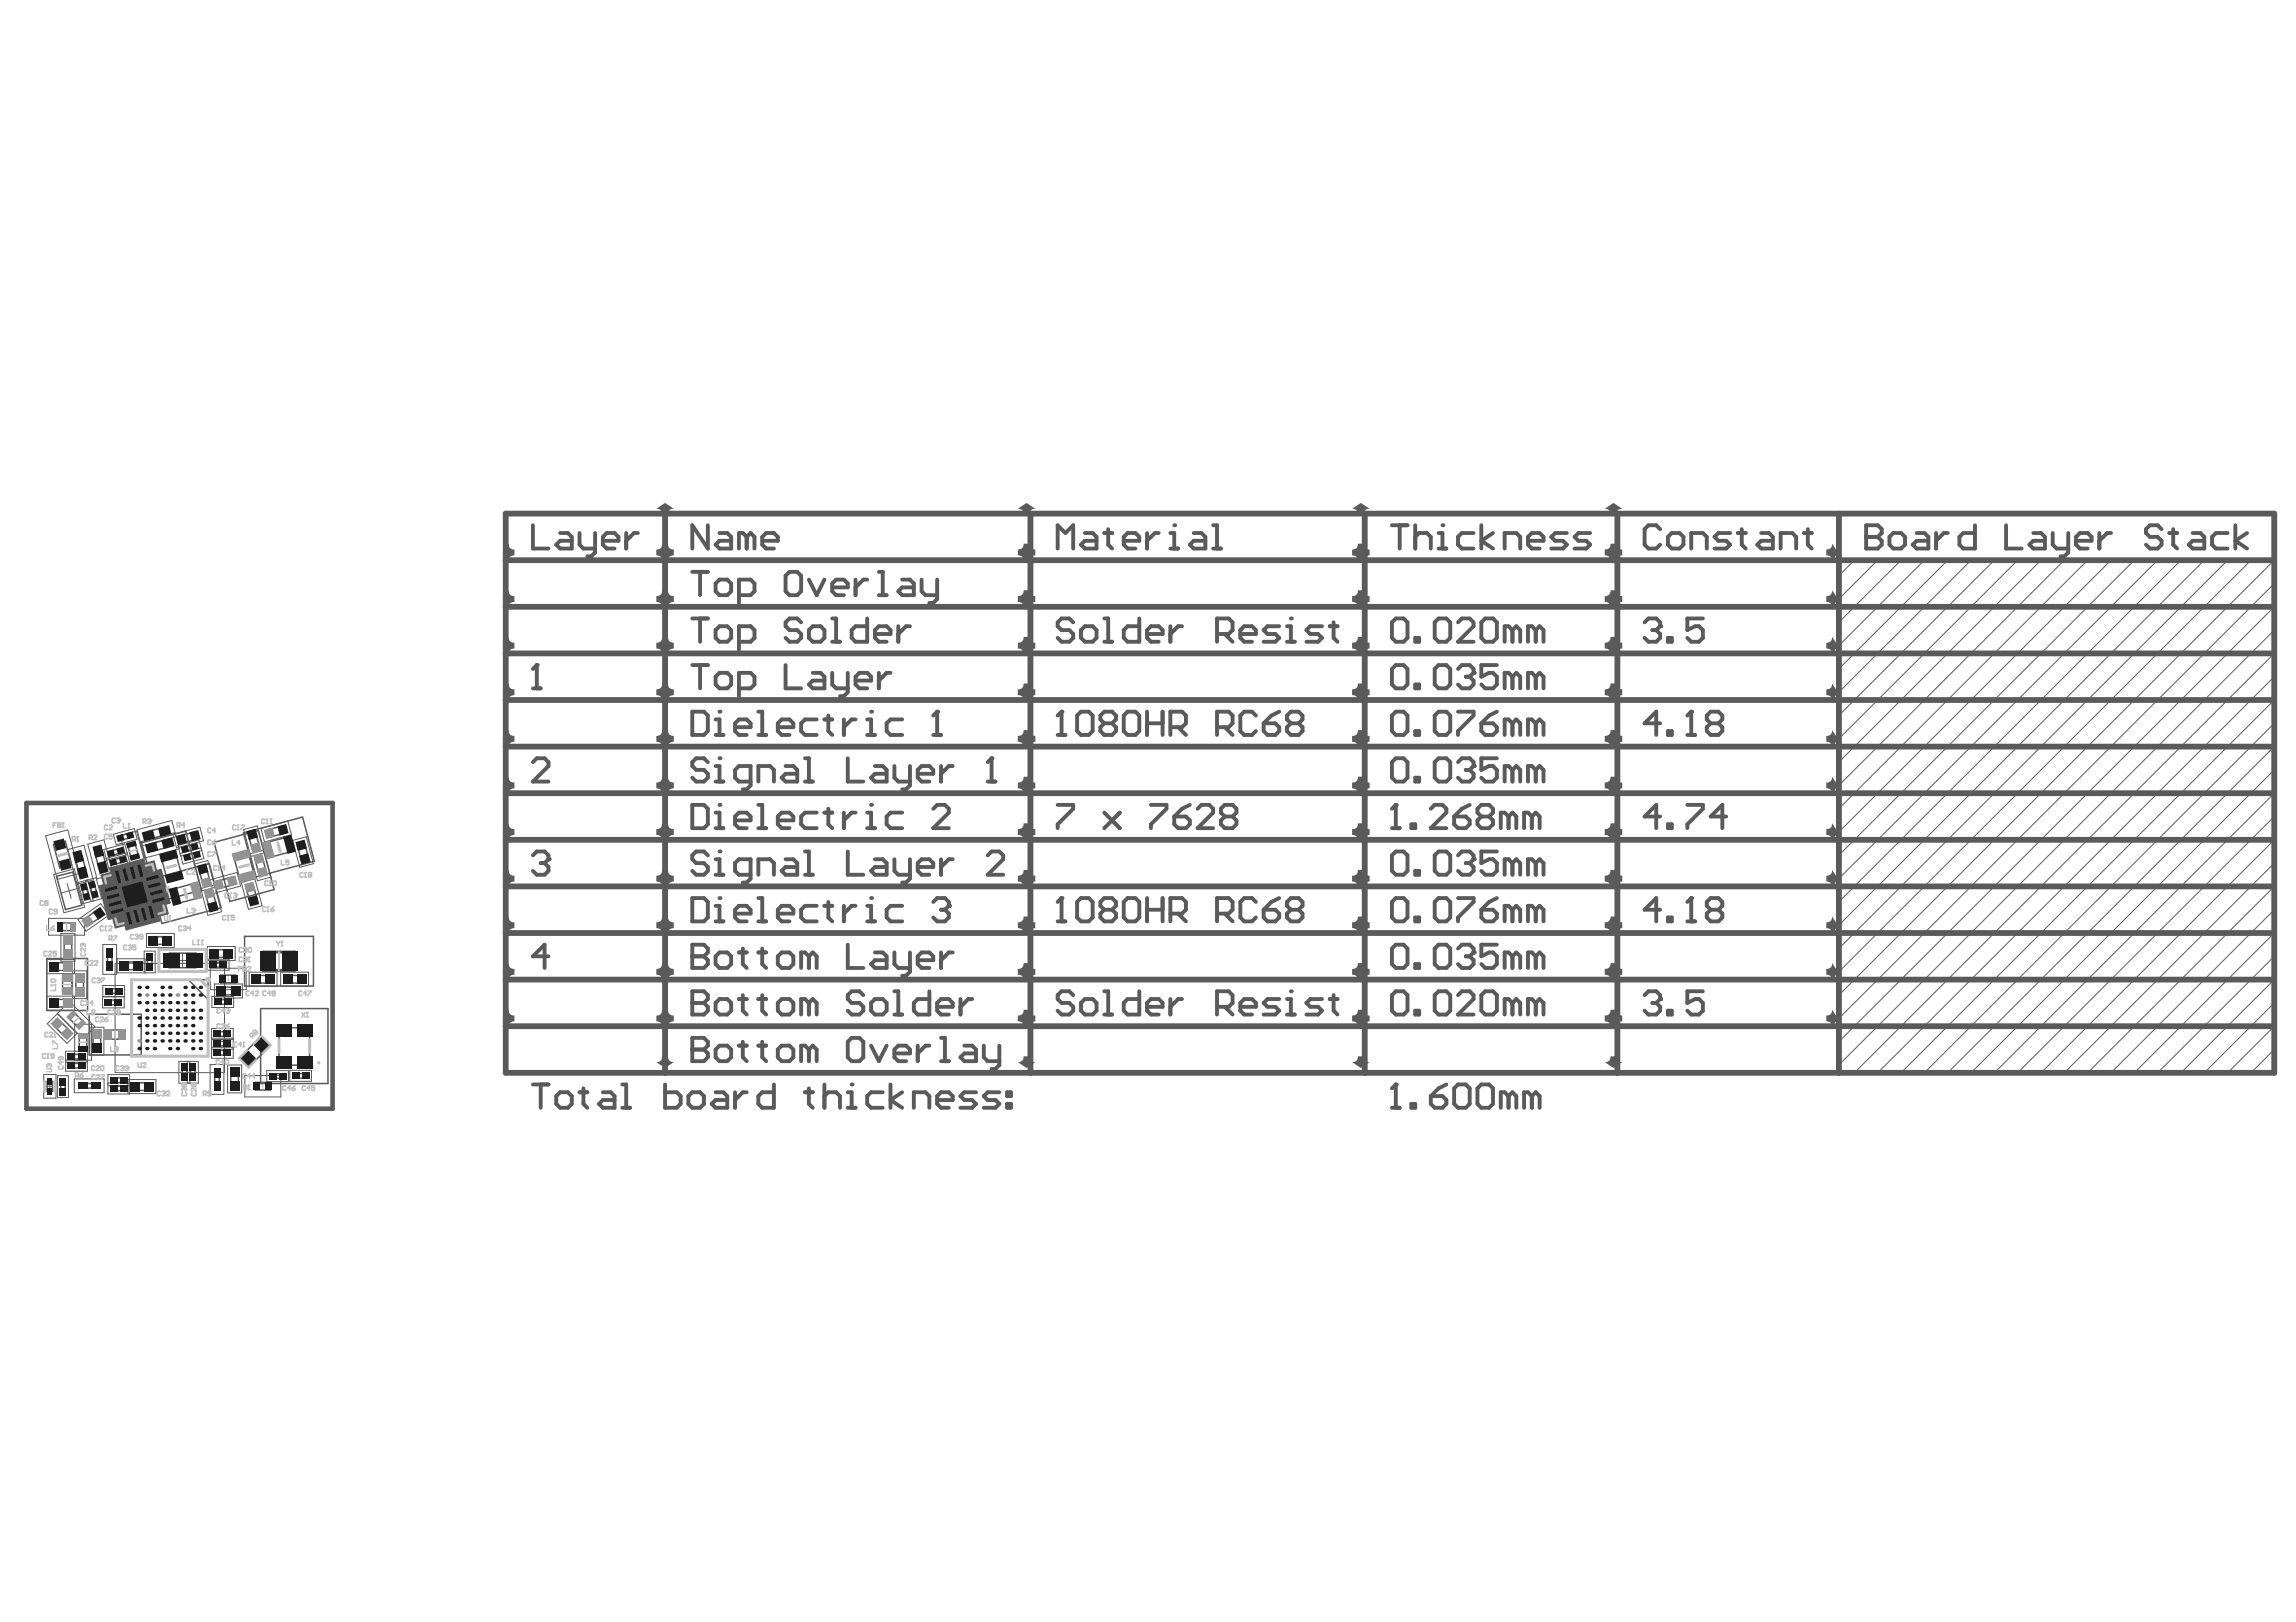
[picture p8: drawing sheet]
<svg xmlns="http://www.w3.org/2000/svg" width="297mm" height="210mm" viewBox="0 0 297 210" stroke-linecap="round" stroke-linejoin="round" font-family="sans-serif">
<g fill="none" stroke="#5a5a5a" stroke-width=".13">
<path d="M6.9 113.2l2.7-.8 1.4 5-2.7 .7zM8.7 114.3l.5 1.9M9.9 115l-1.9 .5M10 114.2l2.4-.6 .7 2.7-2.4 .7zM10.1 119l2.9-2.1 1.1 1.5-3 2.1zM11 114l.8 2.7M11.3 113.9l.8 2.7M13.4 109.9l2.7-.7 .7 2.5-2.7 .8zM14.7 108l2.7-.8 .3 1.4-2.7 .7zM16.5 110.4l-2.8 .7M16.5 110.6l-2.7 .7M22.4 108l3.5-1 .4 1.8-3.5 .9z"/>
<path d="M23 109.4l2.7-.7 .7 2.4-2.7 .7zM25.1 111.8l1.8-.4 1.8 6.6-1.8 .5zM26 109.7l-2.7 .7M26.1 110.1l-2.7 .7M27.2 113.8l3.5-.9 .4 1.8-3.5 .9zM27.7 114.5l-1.7 .5M27.8 114.8l-1.7 .5M31.2 114.2l1.8-.5 .9 3.5-1.8 .5zM31.5 107.3l1.8-.4 1.8 6.6-1.8 .5zM33.8 107.2l3.4-.9 .5 1.7-3.5 1zM34.1 110l-1.7 .5M34.2 110.4l-1.7 .4"/>
<path d="M37.9 108.8l1.7-.5 .9 3.5-1.7 .4zM5.7 139h1.5v3.1h-1.5zM6 128.9h3.6v1.8h-3.6zM6 124.2h3.6v1.8h-3.6zM6.1 132.5l1.3-1.3 2.6 2.5-1.3 1.3zM7.4 139.2h1.5v2.8h-1.5zM7.9 120.8h1.8v3.6h-1.8zM8.5 136h2.8v2.6h-2.8zM8.5 137.5h2.8M8.5 137.2h2.8M9.4 125.6h1.8v3.6h-1.8zM11.6 132.9h1.8v3.6h-1.8z"/>
<path d="M13.3 129h2.8v1.4h-2.8zM13.3 127.5h2.8v1.5h-2.8zM14 139.1h2.8v2.5h-2.8zM16.6 139.7h3.6v1.8h-3.6zM18.6 125.9v-2.8h1.5v2.8h-4.9v-1.8h3.6v1.8M19 120.8h3.6v1.8h-3.6zM20.5 122.9h6.2v2.8h-6.2zM22.7 124.3h1.9M23.1 137.4h2.6v2.8h-2.6zM23.6 123.4v1.8M24.2 137.4v2.8M24.6 137.4v2.8"/>
<path d="M26.8 124.1h2.8v1.5h-2.8v-3.1h3.6v1.8h-3.6M27.4 133.1h2.8v3.9h-2.8zM27.4 135.5h2.8M27.4 134.4h2.8M27.4 135.8h2.8M27.4 134.5h2.8M27.4 129h2.8v1.4h-2.8zM27.8 127.3h3.6v1.9h-3.6zM29.4 137.8h1.9v3.6h-1.9zM31.7 139.2h4.6v2.8h-4.6zM32.2 125.8h3.6v1.8h-3.6zM34.5 138.5h2.8v1.5h-2.8z"/>
<path d="M36.3 125.8h3.6v1.8h-3.6zM37.5 138.5h2.8v1.4h-2.8zM6.1 140.6h.7M6.4 140.2v.7M14 140.2h2.8M14 140.5h2.8"/>
</g>
<path d="M33.7 130.5h8.7v9.7h-8.7z" fill="none" stroke="#5a5a5a" stroke-width=".2"/>
<path d="M13.2 113.3l1.2-.3-.1-.6 4.2-1.1 .1 .5 1.3-.3 .3 1.2 .6-.1 1.1 4.2-.6 .2 .4 1.2-1.3 .3 .2 .6-4.2 1.1-.2-.5-1.2 .3-.4-1.2-.5 .1-1.2-4.2 .6-.2z" fill="#5a5a5a"/>
<path d="M13.2 113.3l1.2-.3-.1-.6 4.2-1.1 .1 .5 1.3-.3 .3 1.2 .6-.1 1.1 4.2-.6 .2 .4 1.2-1.3 .3 .2 .6-4.2 1.1-.2-.5-1.2 .3-.4-1.2-.5 .1-1.2-4.2 .6-.2z" fill="none" stroke="#5a5a5a" stroke-width=".3"/>
<g fill="none" stroke="#5a5a5a" stroke-width=".2">
<path d="M7.3 113.4l2.1-.6 1.2 4.3-2.1 .6zM10.6 114.9l.5-.1 .4 1.1-.6 .2zM11 118.9l1.6-1.1 .6 .8-1.6 1.1zM11.7 114.6l.5-.1 .3 1.1-.5 .2zM14.3 110.1l1.2-.3 .1 .6-1.1 .3zM14.6 111.3l1.2-.3 .1 .5-1.1 .4zM15.6 108.1l1.1-.3 .2 .6-1.2 .3zM18.3 109.1l5.7-1.6 2.1 7.7-5.7 1.5zM19.4 113.8l7.7-2 1.5 5.7-7.7 2zM23.3 108.2l1.9-.5 .2 .9-1.9 .5zM23.9 109.6l1.2-.3 .1 .6-1.1 .3zM24.2 110.6l1.1-.3 .2 .6-1.2 .3z"/>
<path d="M25.7 112.5l1-.2 .5 1.9-1 .2zM26.6 115.7l.9-.3 .5 1.9-.9 .3zM27.7 109l5.7-1.5 2.1 7.6-5.8 1.6zM28.1 114l1.9-.5 .2 1-1.9 .5zM31.5 107.8l7.6-2.1 1.6 5.8-7.7 2zM31.8 114.9l1-.3 .5 1.9-1 .3zM32.1 108l1-.2 .5 1.9-1 .2zM33 111.2l.9-.3 .5 1.9-.9 .3zM34.6 107.4l2-.5 .2 .9-1.9 .5zM38.5 109.4l.9-.2 .5 1.9-.9 .3zM6.1 124h5.2v6.8h-5.2zM6.1 139.9h.7v1.3h-.7z"/>
<path d="M6.8 129.3h2v1h-2zM6.8 124.6h2v1h-2zM7 132.8l.7-.7 1.4 1.4-.7 .7zM8.3 121.6h1v2h-1zM9.3 136.4h1.2v.6h-1.2zM9.3 137.6h1.2v.6h-1.2zM9.8 126.4h1v2h-1zM11.5 131.3h6.8v5.2h-6.8zM12 133.7h1v2h-1zM14.1 129.4h1.2v.6h-1.2zM14.1 128h1.2v.5h-1.2zM14.8 139.5h1.2v.6h-1.2z"/>
<path d="M16 124.5h2v1h-2zM19.1 123.9h.6v1.2h-.6zM19.8 121.2h1.9v1h-1.9zM21.9 123.4h3.5v1.8h-3.5zM23.6 138.2h.6v1.2h-.6zM24.6 138.2h.6v1.2h-.6zM27.6 122.9h2v1h-2zM27.6 124.6h1.2v.5h-1.2zM28.2 135.9h1.2v.6h-1.2zM28.2 133.5h1.2v.6h-1.2zM28.2 134.8h1.2v.6h-1.2zM28.2 129.4h1.2v.6h-1.2z"/>
<path d="M28.6 127.8h2v.9h-2zM29.9 138.6h.9v2h-.9zM31 136.9l2.8-2.8 1.2 1.2-2.8 2.8zM31.6 121.2h9v6.4h-9zM33 126.2h2v1h-2zM35.3 139h1.2v.6h-1.2zM36.1 133h4v4.8h-4zM37.1 126.2h2v1h-2zM38.3 138.9h1.2v.6h-1.2zM7.8 140h.6v1.2h-.6zM14.8 140.6h1.2v.6h-1.2zM17.4 140.1h2v1h-2z"/>
<path d="M33 140.1h2v1h-2z"/>
</g>
<g fill="none" stroke="#5a5a5a" stroke-width=".13">
<path d="M5.9 108.2l2.9-.8 1.5 5.6-2.9 .8zM6.3 118.8h4.6v2.2h-4.6zM8.8 109.9l2.1-.5 1.2 4.5-2.1 .5zM11.4 109.2l2.1-.5 1.2 4.5-2.1 .5zM15.6 108.1l2.1-.5 1.2 4.5-2.1 .5zM18.1 109l4.5-1.3 .6 2.1-4.5 1.3-1-3.7 4.5-1.2 .6 2.1-4.5 1.2M7.4 131.1l1.6-1.5 3.3 3.3-1.6 1.5zM9.6 139.6h3.9v1.8h-3.9zM9.7 132.6h2.1v4.6h-2.1zM13.3 122.2h1.8v3.9h-1.8zM14.9 124.7h14.1v14.1h-14.1zM27.2 137.8h1.8v3.8h-1.8z"/>
<path d="M27.2 125.3h4.7v2.8h-4.7z"/>
</g>
<path d="M6.1 140.8h.7v.4h-.7z" fill-rule="evenodd" fill="#5a5a5a"/>
<path d="M13.8 113.7l5.7-1.6 1.6 5.7-5.8 1.6zM16.2 113l-1.8 3.1" fill="none" stroke="#5a5a5a" stroke-width=".13"/>
<g fill="none" stroke="#5a5a5a" stroke-width=".2">
<path d="M6.9 109.3l1.5-.4 .9 3-1.6 .4zM7.6 119.4h2v1h-2zM9.7 111.1l.9-.3 .5 1.9-.9 .3zM12.3 110.4l.9-.3 .5 1.9-.9 .3zM16.5 109.3l.9-.3 .6 1.9-1 .3zM19.2 107.6l1.9-.5 .2 1-1.9 .5zM19.6 109.2l1.9-.5 .3 .9-2 .5zM20.8 110.8l1.9-.5 .9 3.2-1.9 .5zM22.2 115.1l3.1-.8 .5 1.9-3.1 .8zM30.2 110.7l1.9-.5 .8 3.2-1.8 .5zM34.3 109.1l3.1-.8 .5 1.8-3.1 .9zM8.1 126.4h1.2v2h-1.2z"/>
<path d="M8.8 131.7l.7-.7 1.4 1.4-.7 .7zM10.3 133.9h.9v2h-.9zM13.9 123.6h.6v1.2h-.6zM13.9 133.3h2v1.2h-2zM17 126.8h9.9v9.9h-9.9zM24.4 126.8l2.5 2.5M27.8 139.1h.6v1.2h-.6zM28.5 126.2h2v1h-2zM10.9 140.2h1.2v.6h-1.2z"/>
</g>
<path d="M34.1 123.2h4v2.4h-4z" fill="none" stroke="#5a5a5a" stroke-width=".39"/>
<g fill="#5a5a5a">
<path d="M65.8 124.6a.67 .67 0 0 0 .8 .8v.7a.67 .67 0 0 0-.8 .8l-.8-1.1z"/>
<path d="M84.9 119.4a.67 .67 0 0 0 .8-.8h.7a.67 .67 0 0 0 .8 .8v.7a.67 .67 0 0 0-.8 .8h-.7a.67 .67 0 0 0-.8-.8z"/>
<path d="M65.8 118.6a.67 .67 0 0 0 .8 .8v.7a.67 .67 0 0 0-.8 .8l-.8-1.2z"/>
<path d="M131.7 125.4a.67 .67 0 0 0 .7-.8h.8a.67 .67 0 0 0 .7 .8v.7a.67 .67 0 0 0-.7 .8h-.8a.67 .67 0 0 0-.7-.8z"/>
<path d="M84.9 125.4a.67 .67 0 0 0 .8-.8h.7a.67 .67 0 0 0 .8 .8v.7a.67 .67 0 0 0-.8 .8h-.7a.67 .67 0 0 0-.8-.8z"/>
<path d="M131.7 119.4a.67 .67 0 0 0 .7-.8h.8a.67 .67 0 0 0 .7 .8v.7a.67 .67 0 0 0-.7 .8h-.8a.67 .67 0 0 0-.7-.8z"/>
<path d="M84.9 107.3a.67 .67 0 0 0 .8-.8h.7a.67 .67 0 0 0 .8 .8v.8a.67 .67 0 0 0-.8 .7h-.7a.67 .67 0 0 0-.8-.7z"/>
<path d="M84.9 101.3a.67 .67 0 0 0 .8-.8h.7a.67 .67 0 0 0 .8 .8v.7a.67 .67 0 0 0-.8 .8h-.7a.67 .67 0 0 0-.8-.8z"/>
<path d="M65.8 100.5a.67 .67 0 0 0 .8 .8v.7a.67 .67 0 0 0-.8 .8l-.8-1.2z"/>
<path d="M131.7 107.3a.67 .67 0 0 0 .7-.8h.8a.67 .67 0 0 0 .7 .8v.8a.67 .67 0 0 0-.7 .7h-.8a.67 .67 0 0 0-.7-.7z"/>
<path d="M131.7 101.3a.67 .67 0 0 0 .7-.8h.8a.67 .67 0 0 0 .7 .8v.7a.67 .67 0 0 0-.7 .8h-.8a.67 .67 0 0 0-.7-.8z"/>
<path d="M65.8 106.5a.67 .67 0 0 0 .8 .8v.8a.67 .67 0 0 0-.8 .7l-.8-1.1z"/>
<path d="M65.8 112.6a.67 .67 0 0 0 .8 .7v.8a.67 .67 0 0 0-.8 .7l-.8-1.1z"/>
<path d="M84.9 113.3a.67 .67 0 0 0 .8-.7h.7a.67 .67 0 0 0 .8 .7v.8a.67 .67 0 0 0-.8 .7h-.7a.67 .67 0 0 0-.8-.7z"/>
<path d="M131.7 113.3a.67 .67 0 0 0 .7-.7h.8a.67 .67 0 0 0 .7 .7v.8a.67 .67 0 0 0-.7 .7h-.8a.67 .67 0 0 0-.7-.7z"/>
<path d="M84.9 131.4a.67 .67 0 0 0 .8-.7h.7a.67 .67 0 0 0 .8 .7v.8a.67 .67 0 0 0-.8 .7h-.7a.67 .67 0 0 0-.8-.7z"/>
<path d="M131.7 131.4a.67 .67 0 0 0 .7-.7h.8a.67 .67 0 0 0 .7 .7v.8a.67 .67 0 0 0-.7 .7h-.8a.67 .67 0 0 0-.7-.7z"/>
<path d="M131.7 137.5a.67 .67 0 0 0 .7-.8h.8a.67 .67 0 0 0 .7 .8l-1.1 .7z"/>
<path d="M65.8 130.7a.67 .67 0 0 0 .8 .7v.8a.67 .67 0 0 0-.8 .7l-.8-1.1z"/>
<path d="M84.9 137.5a.67 .67 0 0 0 .8-.8h.7a.67 .67 0 0 0 .8 .8l-1.2 .7z"/>
<path d="M131.7 89.2a.67 .67 0 0 0 .7-.7h.8a.67 .67 0 0 0 .7 .7v.8a.67 .67 0 0 0-.7 .7h-.8a.67 .67 0 0 0-.7-.7z"/>
<path d="M84.9 89.2a.67 .67 0 0 0 .8-.7h.7a.67 .67 0 0 0 .8 .7v.8a.67 .67 0 0 0-.8 .7h-.7a.67 .67 0 0 0-.8-.7z"/>
<path d="M65.8 88.5a.67 .67 0 0 0 .8 .7v.8a.67 .67 0 0 0-.8 .7l-.8-1.1z"/>
<path d="M207.6 77.1a.67 .67 0 0 0 .8-.7h.7a.67 .67 0 0 0 .8 .7v.8a.67 .67 0 0 0-.8 .8h-.7a.67 .67 0 0 0-.8-.8z"/>
<path d="M207.6 71.1a.67 .67 0 0 0 .8-.7h.7a.67 .67 0 0 0 .8 .7v.8a.67 .67 0 0 0-.8 .7h-.7a.67 .67 0 0 0-.8-.7z"/>
<path d="M236.3 71.1a.67 .67 0 0 0 .7-.7l.8 1.1-.8 1.1a.67 .67 0 0 0-.7-.7z"/>
<path d="M207.6 83.2a.67 .67 0 0 0 .8-.8h.7a.67 .67 0 0 0 .8 .8v.7a.67 .67 0 0 0-.8 .8h-.7a.67 .67 0 0 0-.8-.8z"/>
<path d="M236.3 77.1a.67 .67 0 0 0 .7-.7l.8 1.1-.8 1.2a.67 .67 0 0 0-.7-.8z"/>
<path d="M236.3 83.2a.67 .67 0 0 0 .7-.8l.8 1.2-.8 1.1a.67 .67 0 0 0-.7-.8z"/>
<path d="M207.6 89.2a.67 .67 0 0 0 .8-.7h.7a.67 .67 0 0 0 .8 .7v.8a.67 .67 0 0 0-.8 .7h-.7a.67 .67 0 0 0-.8-.7z"/>
<path d="M174.9 89.2a.67 .67 0 0 0 .8-.7h.7a.67 .67 0 0 0 .8 .7v.8a.67 .67 0 0 0-.8 .7h-.7a.67 .67 0 0 0-.8-.7z"/>
<path d="M236.3 89.2a.67 .67 0 0 0 .7-.7l.8 1.1-.8 1.1a.67 .67 0 0 0-.7-.7z"/>
<path d="M174.9 65.8l1.2-.7 1.1 .7a.67 .67 0 0 0-.8 .8h-.7a.67 .67 0 0 0-.8-.8z"/>
<path d="M65.8 70.4a.67 .67 0 0 0 .8 .7v.8a.67 .67 0 0 0-.8 .7l-.8-1.1z"/>
<path d="M131.7 65.8l1.1-.7 1.1 .7a.67 .67 0 0 0-.7 .8h-.8a.67 .67 0 0 0-.7-.8z"/>
<path d="M84.9 71.1a.67 .67 0 0 0 .8-.7h.7a.67 .67 0 0 0 .8 .7v.8a.67 .67 0 0 0-.8 .7h-.7a.67 .67 0 0 0-.8-.7z"/>
<path d="M84.9 65.8l1.1-.7 1.2 .7a.67 .67 0 0 0-.8 .8h-.7a.67 .67 0 0 0-.8-.8z"/>
<path d="M207.6 65.8l1.1-.7 1.2 .7a.67 .67 0 0 0-.8 .8h-.7a.67 .67 0 0 0-.8-.8z"/>
<path d="M174.9 71.1a.67 .67 0 0 0 .8-.7h.7a.67 .67 0 0 0 .8 .7v.8a.67 .67 0 0 0-.8 .7h-.7a.67 .67 0 0 0-.8-.7z"/>
<path d="M131.7 71.1a.67 .67 0 0 0 .7-.7h.8a.67 .67 0 0 0 .7 .7v.8a.67 .67 0 0 0-.7 .7h-.8a.67 .67 0 0 0-.7-.7z"/>
<path d="M131.7 77.1a.67 .67 0 0 0 .7-.7h.8a.67 .67 0 0 0 .7 .7v.8a.67 .67 0 0 0-.7 .8h-.8a.67 .67 0 0 0-.7-.8z"/>
<path d="M84.9 77.1a.67 .67 0 0 0 .8-.7h.7a.67 .67 0 0 0 .8 .7v.8a.67 .67 0 0 0-.8 .8h-.7a.67 .67 0 0 0-.8-.8z"/>
<path d="M84.9 83.2a.67 .67 0 0 0 .8-.8h.7a.67 .67 0 0 0 .8 .8v.7a.67 .67 0 0 0-.8 .8h-.7a.67 .67 0 0 0-.8-.8z"/>
<path d="M174.9 77.1a.67 .67 0 0 0 .8-.7h.7a.67 .67 0 0 0 .8 .7v.8a.67 .67 0 0 0-.8 .8h-.7a.67 .67 0 0 0-.8-.8z"/>
<path d="M131.7 83.2a.67 .67 0 0 0 .7-.8h.8a.67 .67 0 0 0 .7 .8v.7a.67 .67 0 0 0-.7 .8h-.8a.67 .67 0 0 0-.7-.8z"/>
<path d="M174.9 83.2a.67 .67 0 0 0 .8-.8h.7a.67 .67 0 0 0 .8 .8v.7a.67 .67 0 0 0-.8 .8h-.7a.67 .67 0 0 0-.8-.8z"/>
<path d="M65.8 76.4a.67 .67 0 0 0 .8 .7v.8a.67 .67 0 0 0-.8 .8l-.8-1.2z"/>
<path d="M65.8 82.4a.67 .67 0 0 0 .8 .8v.7a.67 .67 0 0 0-.8 .8l-.8-1.1z"/>
<path d="M236.3 95.2a.67 .67 0 0 0 .7-.7l.8 1.1-.8 1.1a.67 .67 0 0 0-.7-.7z"/>
<path d="M207.6 131.4a.67 .67 0 0 0 .8-.7h.7a.67 .67 0 0 0 .8 .7v.8a.67 .67 0 0 0-.8 .7h-.7a.67 .67 0 0 0-.8-.7z"/>
<path d="M207.6 95.2a.67 .67 0 0 0 .8-.7h.7a.67 .67 0 0 0 .8 .7v.8a.67 .67 0 0 0-.8 .7h-.7a.67 .67 0 0 0-.8-.7z"/>
<path d="M174.9 107.3a.67 .67 0 0 0 .8-.8h.7a.67 .67 0 0 0 .8 .8v.8a.67 .67 0 0 0-.8 .7h-.7a.67 .67 0 0 0-.8-.7z"/>
<path d="M174.9 125.4a.67 .67 0 0 0 .8-.8h.7a.67 .67 0 0 0 .8 .8v.7a.67 .67 0 0 0-.8 .8h-.7a.67 .67 0 0 0-.8-.8z"/>
<path d="M174.9 95.2a.67 .67 0 0 0 .8-.7h.7a.67 .67 0 0 0 .8 .7v.8a.67 .67 0 0 0-.8 .7h-.7a.67 .67 0 0 0-.8-.7z"/>
<path d="M174.9 113.3a.67 .67 0 0 0 .8-.7h.7a.67 .67 0 0 0 .8 .7v.8a.67 .67 0 0 0-.8 .7h-.7a.67 .67 0 0 0-.8-.7z"/>
<path d="M174.9 137.5a.67 .67 0 0 0 .8-.8h.7a.67 .67 0 0 0 .8 .8l-1.1 .7z"/>
<path d="M174.9 131.4a.67 .67 0 0 0 .8-.7h.7a.67 .67 0 0 0 .8 .7v.8a.67 .67 0 0 0-.8 .7h-.7a.67 .67 0 0 0-.8-.7z"/>
<path d="M236.3 119.4a.67 .67 0 0 0 .7-.8l.8 1.1-.8 1.2a.67 .67 0 0 0-.7-.8z"/>
<path d="M174.9 119.4a.67 .67 0 0 0 .8-.8h.7a.67 .67 0 0 0 .8 .8v.7a.67 .67 0 0 0-.8 .8h-.7a.67 .67 0 0 0-.8-.8z"/>
<path d="M207.6 119.4a.67 .67 0 0 0 .8-.8h.7a.67 .67 0 0 0 .8 .8v.7a.67 .67 0 0 0-.8 .8h-.7a.67 .67 0 0 0-.8-.8z"/>
<path d="M207.6 107.3a.67 .67 0 0 0 .8-.8h.7a.67 .67 0 0 0 .8 .8v.8a.67 .67 0 0 0-.8 .7h-.7a.67 .67 0 0 0-.8-.7z"/>
<path d="M207.6 137.5a.67 .67 0 0 0 .8-.8h.7a.67 .67 0 0 0 .8 .8l-1.2 .7z"/>
<path d="M236.3 101.3a.67 .67 0 0 0 .7-.8l.8 1.1-.8 1.2a.67 .67 0 0 0-.7-.8z"/>
<path d="M236.3 125.4a.67 .67 0 0 0 .7-.8l.8 1.2-.8 1.1a.67 .67 0 0 0-.7-.8z"/>
<path d="M207.6 101.3a.67 .67 0 0 0 .8-.8h.7a.67 .67 0 0 0 .8 .8v.7a.67 .67 0 0 0-.8 .8h-.7a.67 .67 0 0 0-.8-.8z"/>
<path d="M236.3 107.3a.67 .67 0 0 0 .7-.8l.8 1.2-.8 1.1a.67 .67 0 0 0-.7-.7z"/>
<path d="M236.3 131.4a.67 .67 0 0 0 .7-.7l.8 1.1-.8 1.1a.67 .67 0 0 0-.7-.7z"/>
<path d="M236.3 113.3a.67 .67 0 0 0 .7-.7l.8 1.1-.8 1.1a.67 .67 0 0 0-.7-.7z"/>
<path d="M207.6 113.3a.67 .67 0 0 0 .8-.7h.7a.67 .67 0 0 0 .8 .7v.8a.67 .67 0 0 0-.8 .7h-.7a.67 .67 0 0 0-.8-.7z"/>
<path d="M207.6 125.4a.67 .67 0 0 0 .8-.8h.7a.67 .67 0 0 0 .8 .8v.7a.67 .67 0 0 0-.8 .8h-.7a.67 .67 0 0 0-.8-.8z"/>
<path d="M174.9 101.3a.67 .67 0 0 0 .8-.8h.7a.67 .67 0 0 0 .8 .8v.7a.67 .67 0 0 0-.8 .8h-.7a.67 .67 0 0 0-.8-.8z"/>
<path d="M65.8 94.5a.67 .67 0 0 0 .8 .7v.8a.67 .67 0 0 0-.8 .7l-.8-1.1z"/>
<path d="M131.7 95.2a.67 .67 0 0 0 .7-.7h.8a.67 .67 0 0 0 .7 .7v.8a.67 .67 0 0 0-.7 .7h-.8a.67 .67 0 0 0-.7-.7z"/>
<path d="M84.9 95.2a.67 .67 0 0 0 .8-.7h.7a.67 .67 0 0 0 .8 .7v.8a.67 .67 0 0 0-.8 .7h-.7a.67 .67 0 0 0-.8-.7z"/>
</g>
<g fill="none" stroke="#5a5a5a" stroke-width=".13">
<path d="M239.9 72.5l-2 2M242.9 72.5l-5 5M245.9 72.5l-8 8M249 72.5l-11.1 11M252 72.5l-14.1 14.1M255 72.5l-17.1 17.1M258 72.5l-20.1 20.1M261 72.5l-23.1 23.1M264 72.5l-26.1 26.1M267.1 72.5l-29.2 29.1M270.1 72.5l-32.2 32.1M273.1 72.5l-35.2 35.2"/>
<path d="M276.1 72.5l-38.2 38.2M279.1 72.5l-41.2 41.2M282.2 72.5l-44.3 44.2M285.2 72.5l-47.3 47.2M288.2 72.5l-50.3 50.2M291.2 72.5l-53.3 53.3M294.2 78.5l-56.3 56.3M294.2 75.5l-56.3 56.3M294.2 72.5l-56.3 56.3M294.2 99.6l-39.2 39.2M294.2 90.6l-48.3 48.2M294.2 93.6l-45.2 45.2"/>
<path d="M294.2 84.6l-54.3 54.2M294.2 96.6l-42.2 42.2M294.2 87.6l-51.3 51.2M294.2 81.5l-56.3 56.3M294.2 105.7l-33.2 33.1M294.2 102.6l-36.2 36.2M294.2 114.7l-24.1 24.1M294.2 117.7l-21.1 21.1M294.2 111.7l-27.1 27.1M294.2 108.7l-30.2 30.1M294.2 135.8l-3 3M294.2 129.8l-9 9"/>
<path d="M294.2 132.8l-6 6M294.2 126.8l-12 12M294.2 120.7l-18.1 18.1M294.2 123.8l-15.1 15"/>
</g>
<g fill="none" stroke="#5a5a5a" stroke-width=".75">
<path d="M65.4 72.5h228.8M65.4 66.5h228.8v72.3h-228.8zM65.4 78.5h228.8M86 66.5v72.3M133.3 66.5v72.3M176.6 66.5v72.3M209.2 66.5v72.3M237.9 66.5v72.3M65.4 90.6h228.8M65.4 96.6h228.8M65.4 84.6h228.8M65.4 102.6h228.8"/>
<path d="M65.4 108.7h228.8M65.4 114.7h228.8M65.4 132.8h228.8M65.4 120.7h228.8M65.4 126.8h228.8"/>
</g>
<path d="M3.4 103.9h39.6v39.6h-39.6z" fill="none" stroke="#5a5a5a" stroke-width=".59"/>
<path d="M180.1 86.6l.5-.5h1l.5 .5v2l-.5 .5h-1l-.5-.5zM183.1 88.6h.5v.5h-.5zM186.1 86.1h1l.5 .5v2l-.5 .5h-1l-.5-.5v-2zM188.6 86.6l.5-.5h1l.5 .5v.5" fill="none" stroke="#5a5a5a" stroke-width=".5"/>
<circle cx="190.6" cy="87.1" r=".25" fill="#5a5a5a"/>
<g fill="none" stroke="#5a5a5a" stroke-width=".5">
<path d="M189.6 87.6h.5M190.1 87.6l.5 .5v.5l-.5 .5h-1l-.5-.5M190.6 87.1l-.5 .5M193.7 86.1h-2.1v1.5l1-.5h.6l.5 .5v1l-.5 .5h-1.1l-.5-.5M195.7 87.6l-.5-.5h-.5v2M195.7 87.6v1.5M195.7 87.6l.5-.5 .5 .5v1.5M198.7 87.6l-.5-.5h-.5v2M198.7 87.6v1.5M198.7 87.6l.5-.5 .5 .5v1.5M89.6 116.2h1.5l.5 .5v2l-.5 .5h-1.5zM92.6 119.2h1"/>
<path d="M92.6 117.2h.5v2M71 123.8h-2.1l1.6-1.5v3"/>
</g>
<circle cx="93.1" cy="116.2" r=".25" fill="#5a5a5a"/>
<path d="M95.1 118.2h2v-.5l-.5-.5h-1l-.5 .5v1l.5 .5h1M98.1 119.2h1M98.1 116.2h.5v3M100.6 118.2h2v-.5l-.5-.5h-1l-.5 .5v1l.5 .5h1M105.7 117.2h-1.6l-.5 .5v1l.5 .5h1.6M106.7 117.2h1M107.2 116.7v2l.5 .5M109.2 117.2v2M110.7 117.2h-.5l-1 1M112.2 119.2h1M112.2 117.2h.5v2" fill="none" stroke="#5a5a5a" stroke-width=".5"/>
<circle cx="112.7" cy="116.2" r=".25" fill="#5a5a5a"/>
<path d="M116.7 117.2h-1.5l-.5 .5v1l.5 .5h1.5M120.7 116.7l.5-.5h1l.6 .5v.5" fill="none" stroke="#5a5a5a" stroke-width=".5"/>
<circle cx="122.8" cy="117.2" r=".25" fill="#5a5a5a"/>
<path d="M68.9 89.1h1.1M69.4 86.1v3M121.7 117.7h.5M122.2 117.7l.6 .5v.5l-.6 .5h-1l-.5-.5M122.8 117.2l-.6 .5" fill="none" stroke="#5a5a5a" stroke-width=".5"/>
<circle cx="69.4" cy="86.1" r=".25" fill="#5a5a5a"/>
<g fill="none" stroke="#5a5a5a" stroke-width=".5">
<path d="M69.4 86.1l-.5 .5M89.6 86.1h2M90.6 86.1v3M93.1 87.1h1l.5 .5v1l-.5 .5h-1l-.5-.5v-1zM95.6 89.1h1.5l.5-.5v-1l-.5-.5h-1.5v3M101.6 86.1v3h2M105.2 87.1h1l.5 .5v1.5h-1.5l-.6-.5 .6-.5h1.5M107.7 87.1v1.5l.5 .5h1.5M109.7 87.1v2.5l-.5 .5h-.5M110.7 88.1h2v-.5l-.5-.5h-1l-.5 .5v1l.5 .5h1M113.7 87.1v2M115.2 87.1h-.5l-1 1"/>
<path d="M89.6 128.3v3h1.5l.5-.5v-.5l-.5-.5h-1.5M180.1 128.8l.5-.5h1l.5 .5v2l-.5 .5h-1l-.5-.5zM183.1 130.8h.5v.5h-.5zM186.1 128.3h1l.5 .5v2l-.5 .5h-1l-.5-.5v-2zM188.6 128.8l.5-.5h1l.5 .5v.5l-2 2h2M192.1 128.3h1.1l.5 .5v2l-.5 .5h-1.1l-.5-.5v-2zM195.7 129.8l-.5-.5h-.5v2M195.7 129.8v1.5M195.7 129.8l.5-.5 .5 .5v1.5M198.7 129.8l-.5-.5h-.5v2M198.7 129.8v1.5M198.7 129.8l.5-.5 .5 .5v1.5"/>
</g>
<circle cx="89.6" cy="129.8" r=".25" fill="#5a5a5a"/>
<g fill="none" stroke="#5a5a5a" stroke-width=".5">
<path d="M89.6 128.3h1.5l.5 .5v.5l-.5 .5h-1.5M89.6 134.3v3h1.5l.5-.5v-.5l-.5-.5h-1.5M93.1 129.3h1l.5 .5v1l-.5 .5h-1l-.5-.5v-1zM95.6 129.3h1M96.1 128.8v2l.5 .5M98.1 129.3h1M98.6 128.8v2l.5 .5M100.6 129.8l.5-.5h1l.5 .5v1l-.5 .5h-1l-.5-.5zM104.6 129.8l-.5-.5h-.5v2M104.6 129.8v1.5M104.6 129.8l.6-.5 .5 .5v1.5M111.7 128.8l-.5-.5h-1l-.5 .5v.5l.5 .5h1l.5 .5v.5l-.5 .5h-1l-.5-.5"/>
<path d="M113.2 129.3h1l.5 .5v1l-.5 .5h-1l-.5-.5v-1zM115.7 128.3h.5v3M115.7 131.3h1M120.2 128.3v3h-1.5l-.5-.5v-1l.5-.5h1.5M121.2 130.3h2.1v-.5l-.5-.5h-1.1l-.5 .5v1l.5 .5h1.1M124.3 129.3v2M125.8 129.3h-.5l-1 1"/>
</g>
<circle cx="89.6" cy="135.8" r=".25" fill="#5a5a5a"/>
<g fill="none" stroke="#5a5a5a" stroke-width=".5">
<path d="M89.6 92.1h1.5l.5 .5v2l-.5 .5h-1.5zM92.6 95.1h1M92.6 93.1h.5v2M89.6 134.3h1.5l.5 .5v.5l-.5 .5h-1.5M93.1 135.3h1l.5 .5v1l-.5 .5h-1l-.5-.5v-1zM95.6 135.3h1M96.1 134.8v2l.5 .5M98.1 135.3h1M98.6 134.8v2l.5 .5M100.6 135.8l.5-.5h1l.5 .5v1l-.5 .5h-1l-.5-.5zM104.6 135.8l-.5-.5h-.5v2M104.6 135.8v1.5"/>
<path d="M104.6 135.8l.6-.5 .5 .5v1.5M109.7 134.8l.5-.5h1l.5 .5v2l-.5 .5h-1l-.5-.5zM112.7 135.3l1 2 1-2M115.7 136.3h2v-.5l-.5-.5h-1l-.5 .5v1l.5 .5h1M118.7 135.3v2M120.2 135.3h-.5l-1 1M121.7 134.3h.5v3M121.7 137.3h1.1M124.8 135.3h1l.5 .5v1.5h-1.5l-.5-.5 .5-.5h1.5M127.3 135.3v1.5l.5 .5h1.5M129.3 135.3v2.5l-.5 .5h-.5"/>
</g>
<circle cx="93.1" cy="92.1" r=".25" fill="#5a5a5a"/>
<path d="M95.1 94.1h2v-.5l-.5-.5h-1l-.5 .5v1l.5 .5h1M98.1 95.1h1M98.1 92.1h.5v3M100.6 94.1h2v-.5l-.5-.5h-1l-.5 .5v1l.5 .5h1M105.7 93.1h-1.6l-.5 .5v1l.5 .5h1.6M106.7 93.1h1M107.2 92.6v2l.5 .5M109.2 93.1v2M110.7 93.1h-.5l-1 1M112.2 95.1h1M112.2 93.1h.5v2" fill="none" stroke="#5a5a5a" stroke-width=".5"/>
<circle cx="112.7" cy="92.1" r=".25" fill="#5a5a5a"/>
<path d="M116.7 93.1h-1.5l-.5 .5v1l.5 .5h1.5M120.7 95.1h1M121.2 92.1v3" fill="none" stroke="#5a5a5a" stroke-width=".5"/>
<circle cx="121.2" cy="92.1" r=".25" fill="#5a5a5a"/>
<g fill="none" stroke="#5a5a5a" stroke-width=".5">
<path d="M89.6 74h2M90.6 74v3M91.6 68v3l-2-3v3M93.1 69h1l.5 .5v1.5h-1.5l-.5-.5 .5-.5h1.5M93.1 75h1l.5 .5v1l-.5 .5h-1l-.5-.5v-1zM95.6 77h1.5l.5-.5v-1l-.5-.5h-1.5v3M96.6 69.5l-.5-.5h-.5v2M96.6 69.5v1.5M96.6 69.5l.5-.5 .5 .5v1.5M98.6 70h2v-.5l-.5-.5h-1l-.5 .5v1l.5 .5h1M102.1 74h1l.5 .5v2l-.5 .5h-1l-.5-.5v-2zM104.6 75l1.1 2 1-2"/>
<path d="M107.7 76h2v-.5l-.5-.5h-1l-.5 .5v1l.5 .5h1M110.7 75v2M112.2 75h-.5l-1 1M113.7 74h.5v3M113.7 77h1M116.7 75h1l.5 .5v1.5h-1.5l-.5-.5 .5-.5h1.5M119.2 75v1.5l.5 .5h1.5M121.2 75v2.5l-.5 .5h-.5M121.2 92.1l-.5 .5M180.1 116.7l.5-.5h1l.5 .5v2l-.5 .5h-1l-.5-.5zM183.1 118.7h.5v.5h-.5zM186.1 116.2h1l.5 .5v2l-.5 .5h-1l-.5-.5v-2z"/>
<path d="M188.6 116.2h2v.5l-2 2v.5M191.6 117.7h1.6l.5 .5v.5l-.5 .5h-1.1l-.5-.5zM193.7 116.2l-1.1 .5-1 1M195.7 117.7l-.5-.5h-.5v2M195.7 117.7v1.5M195.7 117.7l.5-.5 .5 .5v1.5M198.7 117.7l-.5-.5h-.5v2M198.7 117.7v1.5M198.7 117.7l.5-.5 .5 .5v1.5M68.9 140.3h2.1M70 140.3v3.1M72 141.9l.5-.6h1l.5 .6v1l-.5 .5h-1l-.5-.5z"/>
<path d="M75 141.3h1M75.5 140.8v2.1l.5 .5M78 141.3h1l.5 .6v1.5h-1.5l-.5-.5 .5-.5h1.5M80.5 140.3h.5v3.1M80.5 143.4h1M86 140.3v3.1h1.6l.5-.5v-1l-.5-.6h-1.6M89.1 141.9l.5-.6h1l.5 .6v1l-.5 .5h-1l-.5-.5zM92.6 141.3h1l.5 .6v1.5h-1.5l-.5-.5 .5-.5h1.5M95.1 141.3v2.1M96.6 141.3h-.5l-1 1.1M100.1 140.3v3.1h-1.5l-.5-.5v-1l.5-.6h1.5M104.1 141.3h1"/>
<path d="M104.6 140.8v2.1l.5 .5M106.7 141.9l.5-.6h1l.5 .6v1.5M106.7 140.3v3.1M109.7 143.4h1M109.7 141.3h.5v2.1"/>
</g>
<circle cx="110.2" cy="140.3" r=".25" fill="#5a5a5a"/>
<g fill="none" stroke="#5a5a5a" stroke-width=".5">
<path d="M68.9 110.7l.5-.5h1.1l.5 .5v.5M136.8 104.2h2v.5l-2 2v.5M142.9 105.2l2 2M144.9 105.2l-2 2M148.9 104.2h2v.5l-2 2v.5M151.9 105.7h1.5l.5 .5v.5l-.5 .5h-1l-.5-.5zM153.9 104.2l-1 .5-1 1M154.9 104.7l.5-.5h1l.5 .5v.5l-2 2h2M158.5 105.7l-.5-.5v-.5l.5-.5h1l.5 .5v.5l-.5 .5M158.5 105.7l-.5 .5v.5l.5 .5h1l.5-.5v-.5l-.5-.5M158.5 105.7h1M114.2 141.3h-1.5l-.5 .6v1l.5 .5h1.5"/>
<path d="M115.2 140.3v3.1M116.7 141.3l-1.5 1.1 1.5 1M118.2 143.4v-2.1h1.5l.5 .6v1.5M121.2 142.4h2.1v-.5l-.6-.6h-1l-.5 .6v1l.5 .5h1M126.3 141.3h-1.5l-.5 .6 .5 .5h1l.5 .5-.5 .5h-1.5M129.3 141.3h-1.5l-.5 .6 .5 .5h1l.5 .5-.5 .5h-1.5M130.3 141.3h.5v.6h-.5zM130.3 142.9h.5v.5h-.5z"/>
</g>
<circle cx="71" cy="111.2" r=".25" fill="#5a5a5a"/>
<path d="M70 111.7h.5M70.5 111.7l.5 .5v.5l-.5 .5h-1.1l-.5-.5M71 111.2l-.5 .5M180.1 110.7l.5-.5h1l.5 .5v2l-.5 .5h-1l-.5-.5zM183.1 112.7h.5v.5h-.5zM186.1 110.2h1l.5 .5v2l-.5 .5h-1l-.5-.5v-2zM188.6 110.7l.5-.5h1l.5 .5v.5" fill="none" stroke="#5a5a5a" stroke-width=".5"/>
<circle cx="190.6" cy="111.2" r=".25" fill="#5a5a5a"/>
<path d="M241.4 68v3h1.5l.5-.5v-.5l-.5-.5h-1.5M189.6 111.7h.5M190.1 111.7l.5 .5v.5l-.5 .5h-1l-.5-.5M190.6 111.2l-.5 .5M193.7 110.2h-2.1v1.5l1-.5h.6l.5 .5v1l-.5 .5h-1.1l-.5-.5M195.7 111.7l-.5-.5h-.5v2M195.7 111.7v1.5M195.7 111.7l.5-.5 .5 .5v1.5M198.7 111.7l-.5-.5h-.5v2M198.7 111.7v1.5M198.7 111.7l.5-.5 .5 .5v1.5" fill="none" stroke="#5a5a5a" stroke-width=".5"/>
<circle cx="241.4" cy="69.5" r=".25" fill="#5a5a5a"/>
<g fill="none" stroke="#5a5a5a" stroke-width=".5">
<path d="M241.4 68h1.5l.5 .5v.5l-.5 .5h-1.5M244.4 69.5l.5-.5h1.1l.5 .5v1l-.5 .5h-1.1l-.5-.5zM248 69h1l.5 .5v1.5h-1.5l-.5-.5 .5-.5h1.5M250.5 69v2M252 69h-.5l-1 1M255.5 68v3h-1.5l-.5-.5v-1l.5-.5h1.5M259.5 68v3h2M263 69h1.1l.5 .5v1.5h-1.6l-.5-.5 .5-.5h1.6M265.6 69v1.5l.5 .5h1.5M267.6 69v2.5l-.5 .5h-.5M268.6 70h2v-.5l-.5-.5h-1l-.5 .5v1l.5 .5h1M271.6 69v2"/>
<path d="M273.1 69h-.5l-1 1M279.6 68.5l-.5-.5h-1l-.5 .5v.5l.5 .5h1l.5 .5v.5l-.5 .5h-1l-.5-.5M280.6 69h1.1M281.2 68.5v2l.5 .5M283.7 69h1l.5 .5v1.5h-1.5l-.5-.5 .5-.5h1.5M288.2 69h-1.5l-.5 .5v1l.5 .5h1.5M289.2 68v3M290.7 69l-1.5 1 1.5 1M91.6 110.7l-.5-.5h-1l-.5 .5v.5l.5 .5h1l.5 .5v.5l-.5 .5h-1l-.5-.5M92.6 113.2h1M92.6 111.2h.5v2"/>
</g>
<circle cx="93.1" cy="110.2" r=".25" fill="#5a5a5a"/>
<g fill="none" stroke="#5a5a5a" stroke-width=".5">
<path d="M138.8 80.5l-.5-.5h-1l-.5 .5v.5l.5 .5h1l.5 .5v.5l-.5 .6h-1l-.5-.6M140.4 81h1l.5 .5v1l-.5 .6h-1l-.6-.6v-1zM142.9 80h.5v3.1M142.9 83.1h1M147.4 80v3.1h-1.5l-.5-.6v-1l.5-.5h1.5M148.4 82h2v-.5l-.5-.5h-1l-.5 .5v1l.5 .6h1M151.4 81v2.1M152.9 81h-.5l-1 1M157.4 82h1.6l.5-.5v-1l-.5-.5h-1.6v3.1M158.5 82l1 1.1M160.5 82h2v-.5l-.5-.5h-1l-.5 .5v1l.5 .6h1M165.5 81h-1.5l-.5 .5 .5 .5h1l.5 .5-.5 .6h-1.5"/>
<path d="M166.5 83.1h1M166.5 81h.5v2.1M97.1 113.2h-1.5l-.5-.5v-1l.5-.5h1.5v2.5l-.5 .5h-.5M98.1 113.2v-2h1.5l.5 .5v1.5M101.6 111.2h1l.5 .5v1.5h-1.5l-.5-.5 .5-.5h1.5M104.1 113.2h1.1M104.1 110.2h.5v3M109.7 110.2v3h2M113.2 111.2h1l.5 .5v1.5h-1.5l-.5-.5 .5-.5h1.5M115.7 111.2v1.5l.5 .5h1.5M117.7 111.2v2.5l-.5 .5h-.5M118.7 112.2h2v-.5l-.5-.5h-1l-.5 .5v1l.5 .5h1"/>
<path d="M121.7 111.2v2M123.3 111.2h-.5l-1.1 1M127.8 110.7l.5-.5h1l.5 .5v.5l-2 2h2"/>
</g>
<circle cx="167" cy="80" r=".25" fill="#5a5a5a"/>
<path d="M171 81h-1.5l-.5 .5 .5 .5h1l.5 .5-.5 .6h-1.5M172 81h1M172.5 80.5v2l.5 .6M89.6 122.3v3h1.5l.5-.5v-.5l-.5-.5h-1.5" fill="none" stroke="#5a5a5a" stroke-width=".5"/>
<circle cx="89.6" cy="123.8" r=".25" fill="#5a5a5a"/>
<g fill="none" stroke="#5a5a5a" stroke-width=".5">
<path d="M68.9 68v3h2.1M72.5 69h1l.5 .5v1.5h-1.5l-.5-.5 .5-.5h1.5M75 69v1.5l.5 .5h1.5M77 69v2.5l-.5 .5h-.5M78 70h2v-.5l-.5-.5h-1l-.5 .5v1l.5 .5h1M81 69v2M82.5 69h-.5l-1 1M136.8 119.2h1M137.3 116.2v3M89.6 122.3h1.5l.5 .5v.5l-.5 .5h-1.5M93.1 123.3h1l.5 .5v1l-.5 .5h-1l-.5-.5v-1zM95.6 123.3h1"/>
<path d="M96.1 122.8v2l.5 .5M98.1 123.3h1M98.6 122.8v2l.5 .5M100.6 123.8l.5-.5h1l.5 .5v1l-.5 .5h-1l-.5-.5zM104.6 123.8l-.5-.5h-.5v2M104.6 123.8v1.5M104.6 123.8l.6-.5 .5 .5v1.5M109.7 122.3v3h2M113.2 123.3h1l.5 .5v1.5h-1.5l-.5-.5 .5-.5h1.5M115.7 123.3v1.5l.5 .5h1.5M117.7 123.3v2.5l-.5 .5h-.5M118.7 124.3h2v-.5l-.5-.5h-1l-.5 .5v1l.5 .5h1"/>
<path d="M121.7 123.3v2M123.3 123.3h-.5l-1.1 1"/>
</g>
<circle cx="137.3" cy="116.2" r=".25" fill="#5a5a5a"/>
<g fill="none" stroke="#5a5a5a" stroke-width=".5">
<path d="M180.1 92.6l.5-.5h1l.5 .5v2l-.5 .5h-1l-.5-.5zM183.1 94.6h.5v.5h-.5zM186.1 92.1h1l.5 .5v2l-.5 .5h-1l-.5-.5v-2zM188.6 92.1h2v.5l-2 2v.5M191.6 93.6h1.6l.5 .5v.5l-.5 .5h-1.1l-.5-.5zM193.7 92.1l-1.1 .5-1 1M195.7 93.6l-.5-.5h-.5v2M195.7 93.6v1.5M195.7 93.6l.5-.5 .5 .5v1.5M198.7 93.6l-.5-.5h-.5v2M198.7 93.6v1.5M198.7 93.6l.5-.5 .5 .5v1.5"/>
<path d="M137.3 116.2l-.5 .5M139.3 116.7l.5-.5h1.1l.5 .5v2l-.5 .5h-1.1l-.5-.5zM142.9 117.7l-.5-.5v-.5l.5-.5h1l.5 .5v.5l-.5 .5M142.9 117.7l-.5 .5v.5l.5 .5h1l.5-.5v-.5l-.5-.5M142.9 117.7h1M145.4 116.7l.5-.5h1l.5 .5v2l-.5 .5h-1l-.5-.5zM148.4 117.7h2M148.4 116.2v3M150.4 116.2v3M151.4 118.2h1.5l.5-.5v-1l-.5-.5h-1.5v3M152.4 118.2l1 1M157.4 118.2h1.6l.5-.5v-1l-.5-.5h-1.6v3"/>
<path d="M158.5 118.2l1 1M162.5 116.7l-.5-.5h-1l-.5 .5v2l.5 .5h1l.5-.5M163.5 117.7h1.5l.5 .5v.5l-.5 .5h-1l-.5-.5zM165.5 116.2l-1 .5-1 1M167 117.7l-.5-.5v-.5l.5-.5h1l.5 .5v.5l-.5 .5M167 117.7l-.5 .5v.5l.5 .5h1l.5-.5v-.5l-.5-.5M167 117.7h1M138.8 128.8l-.5-.5h-1l-.5 .5v.5l.5 .5h1l.5 .5v.5l-.5 .5h-1l-.5-.5M140.4 129.3h1l.5 .5v1l-.5 .5h-1l-.6-.5v-1zM142.9 128.3h.5v3M142.9 131.3h1M147.4 128.3v3h-1.5l-.5-.5v-1l.5-.5h1.5"/>
<path d="M148.4 130.3h2v-.5l-.5-.5h-1l-.5 .5v1l.5 .5h1M151.4 129.3v2M152.9 129.3h-.5l-1 1M157.4 130.3h1.6l.5-.5v-1l-.5-.5h-1.6v3M158.5 130.3l1 1M160.5 130.3h2v-.5l-.5-.5h-1l-.5 .5v1l.5 .5h1M165.5 129.3h-1.5l-.5 .5 .5 .5h1l.5 .5-.5 .5h-1.5M166.5 131.3h1M166.5 129.3h.5v2"/>
</g>
<circle cx="167" cy="128.3" r=".25" fill="#5a5a5a"/>
<path d="M180.1 98.6l.5-.5h1l.5 .5v2l-.5 .5h-1l-.5-.5zM186.1 98.1h1l.5 .5v2l-.5 .5h-1l-.5-.5v-2zM188.6 98.6l.5-.5h1l.5 .5v.5M183.1 100.6h.5v.5h-.5zM171 129.3h-1.5l-.5 .5 .5 .5h1l.5 .5-.5 .5h-1.5M172 129.3h1M172.5 128.8v2l.5 .5" fill="none" stroke="#5a5a5a" stroke-width=".5"/>
<circle cx="190.6" cy="99.1" r=".25" fill="#5a5a5a"/>
<g fill="none" stroke="#5a5a5a" stroke-width=".5">
<path d="M136.8 95.1h1M137.3 92.1v3M180.1 80.5l.5-.5h1l.5 .5v2l-.5 .6h-1l-.5-.6zM183.1 82.5h.5v.6h-.5zM186.1 80h1l.5 .5v2l-.5 .6h-1l-.5-.6v-2zM188.6 80.5l.5-.5h1l.5 .5v.5l-2 2.1h2M189.6 99.6h.5M190.1 99.6l.5 .5v.5l-.5 .5h-1l-.5-.5M190.6 99.1l-.5 .5M192.1 80h1.1l.5 .5v2l-.5 .6h-1.1l-.5-.6v-2zM193.7 98.1h-2.1v1.5l1-.5h.6l.5 .5v1l-.5 .5h-1.1l-.5-.5M195.7 99.6l-.5-.5h-.5v2"/>
<path d="M195.7 81.5l-.5-.5h-.5v2.1M195.7 81.5v1.6M195.7 99.6v1.5M195.7 99.6l.5-.5 .5 .5v1.5M195.7 81.5l.5-.5 .5 .5v1.6M198.7 99.6l-.5-.5h-.5v2M198.7 81.5l-.5-.5h-.5v2.1M198.7 81.5v1.6M198.7 99.6v1.5M198.7 99.6l.5-.5 .5 .5v1.5M198.7 81.5l.5-.5 .5 .5v1.6"/>
</g>
<circle cx="137.3" cy="92.1" r=".25" fill="#5a5a5a"/>
<g fill="none" stroke="#5a5a5a" stroke-width=".5">
<path d="M137.3 92.1l-.5 .5M139.3 92.6l.5-.5h1.1l.5 .5v2l-.5 .5h-1.1l-.5-.5zM142.9 93.6l-.5-.5v-.5l.5-.5h1l.5 .5v.5l-.5 .5M142.9 93.6l-.5 .5v.5l.5 .5h1l.5-.5v-.5l-.5-.5M142.9 93.6h1M145.4 92.6l.5-.5h1l.5 .5v2l-.5 .5h-1l-.5-.5zM148.4 93.6h2M148.4 92.1v3M150.4 92.1v3M151.4 94.1h1.5l.5-.5v-1l-.5-.5h-1.5v3M152.4 94.1l1 1M157.4 94.1h1.6l.5-.5v-1l-.5-.5h-1.6v3"/>
<path d="M158.5 94.1l1 1M162.5 92.6l-.5-.5h-1l-.5 .5v2l.5 .5h1l.5-.5M163.5 93.6h1.5l.5 .5v.5l-.5 .5h-1l-.5-.5zM165.5 92.1l-1 .5-1 1M167 93.6l-.5-.5v-.5l.5-.5h1l.5 .5v.5l-.5 .5M167 93.6l-.5 .5v.5l.5 .5h1l.5-.5v-.5l-.5-.5M167 93.6h1M214.8 117.7h-2l1.5-1.5v3M215.8 118.7h.5v.5h-.5zM218.3 119.2h1M218.8 116.2v3"/>
</g>
<circle cx="218.8" cy="116.2" r=".25" fill="#5a5a5a"/>
<path d="M214.8 105.7h-2l1.5-1.5v3M215.8 106.7h.5v.5h-.5zM218.3 104.2h2v.5l-2 2v.5M218.8 116.2l-.5 .5M221.3 117.7l-.5-.5v-.5l.5-.5h1l.5 .5v.5l-.5 .5M221.3 117.7l-.5 .5v.5l.5 .5h1l.5-.5v-.5l-.5-.5M221.3 117.7h1M223.3 105.7h-2l1.5-1.5v3M180.1 143.4h1M180.6 140.3v3.1" fill="none" stroke="#5a5a5a" stroke-width=".5"/>
<circle cx="180.6" cy="140.3" r=".25" fill="#5a5a5a"/>
<g fill="none" stroke="#5a5a5a" stroke-width=".5">
<path d="M89.6 104.2h1.5l.5 .5v2l-.5 .5h-1.5zM92.6 107.2h1M92.6 105.2h.5v2M180.6 140.3l-.5 .5M182.6 142.9h.5v.5h-.5zM185.1 141.9h1.5l.5 .5v.5l-.5 .5h-1l-.5-.5zM187.1 140.3l-1 .5-1 1.1M188.1 140.8l.5-.5h1l.5 .5v2.1l-.5 .5h-1l-.5-.5zM191.1 140.8l.5-.5h1l.6 .5v2.1l-.6 .5h-1l-.5-.5zM195.2 141.9l-.5-.6h-.5v2.1M195.2 141.9v1.5M195.2 141.9l.5-.6 .5 .6v1.5"/>
<path d="M198.2 141.9l-.5-.6h-.5v2.1M198.2 141.9v1.5M198.2 141.9l.5-.6 .5 .6v1.5"/>
</g>
<circle cx="93.1" cy="104.2" r=".25" fill="#5a5a5a"/>
<path d="M95.1 106.2h2v-.5l-.5-.5h-1l-.5 .5v1l.5 .5h1M98.1 107.2h1M98.1 104.2h.5v3M100.6 106.2h2v-.5l-.5-.5h-1l-.5 .5v1l.5 .5h1M105.7 105.2h-1.6l-.5 .5v1l.5 .5h1.6M106.7 105.2h1M107.2 104.7v2l.5 .5M109.2 105.2v2M110.7 105.2h-.5l-1 1M112.2 107.2h1M112.2 105.2h.5v2" fill="none" stroke="#5a5a5a" stroke-width=".5"/>
<circle cx="112.7" cy="104.2" r=".25" fill="#5a5a5a"/>
<path d="M180.1 68h2M181.1 68v3M183.1 68v3M183.1 69.5l.5-.5h1l.5 .5v1.5M186.1 69h.5v2M186.1 71h1M116.7 105.2h-1.5l-.5 .5v1l.5 .5h1.5M120.7 104.7l.5-.5h1l.6 .5v.5l-2.1 2h2.1" fill="none" stroke="#5a5a5a" stroke-width=".5"/>
<circle cx="186.6" cy="68" r=".25" fill="#5a5a5a"/>
<path d="M190.6 69h-1.5l-.5 .5v1l.5 .5h1.5M191.6 68v3M193.2 69l-1.6 1 1.6 1M194.7 71v-2h1.5l.5 .5v1.5M197.7 70h2v-.5l-.5-.5h-1l-.5 .5v1l.5 .5h1M202.7 69h-1.5l-.5 .5 .5 .5h1l.5 .5-.5 .5h-1.5M205.7 69h-1.5l-.5 .5 .5 .5h1l.5 .5-.5 .5h-1.5M91.6 98.6l-.5-.5h-1l-.5 .5v.5l.5 .5h1l.5 .5v.5l-.5 .5h-1l-.5-.5M92.6 99.1h.5v2M92.6 101.1h1" fill="none" stroke="#5a5a5a" stroke-width=".5"/>
<circle cx="93.1" cy="98.1" r=".25" fill="#5a5a5a"/>
<g fill="none" stroke="#5a5a5a" stroke-width=".5">
<path d="M101.6 99.1h1l.5 .5v1.5h-1.5l-.5-.5 .5-.5h1.5M104.1 98.1h.5v3M109.7 98.1v3h2M113.2 99.1h1l.5 .5v1.5h-1.5l-.5-.5 .5-.5h1.5M115.7 99.1v1.5l.5 .5h1.5M117.7 99.1v2.5l-.5 .5h-.5M121.7 99.1v2M123.3 99.1h-.5l-1.1 1M128.3 98.1v3M97.1 101.1h-1.5l-.5-.5v-1l.5-.5h1.5v2.5l-.5 .5h-.5M98.1 101.1v-2h1.5l.5 .5v1.5M104.1 101.1h1.1"/>
<path d="M118.7 100.1h2v-.5l-.5-.5h-1l-.5 .5v1l.5 .5h1M127.8 101.1h1"/>
</g>
<circle cx="128.3" cy="98.1" r=".25" fill="#5a5a5a"/>
<path d="M136.8 71v-3l1 1 1-1v3M140.4 69h1l.5 .5v1.5h-1.5l-.6-.5 .6-.5h1.5M142.9 69h1M143.4 68.5v2l.5 .5M145.4 70h2v-.5l-.5-.5h-1l-.5 .5v1l.5 .5h1M148.4 69v2M149.9 69h-.5l-1 1M151.4 69h.5v2M151.4 71h1M128.3 98.1l-.5 .5" fill="none" stroke="#5a5a5a" stroke-width=".5"/>
<circle cx="151.9" cy="68" r=".25" fill="#5a5a5a"/>
<path d="M154.4 69h1l.5 .5v1.5h-1.5l-.5-.5 .5-.5h1.5M156.9 71h1.1M156.9 68h.5v3M212.8 128.8l.5-.5h1l.5 .5v.5" fill="none" stroke="#5a5a5a" stroke-width=".5"/>
<circle cx="214.8" cy="129.3" r=".25" fill="#5a5a5a"/>
<path d="M180.1 122.8l.5-.5h1l.5 .5v2l-.5 .5h-1l-.5-.5zM183.1 124.8h.5v.5h-.5zM186.1 122.3h1l.5 .5v2l-.5 .5h-1l-.5-.5v-2zM188.6 122.8l.5-.5h1l.5 .5v.5M213.8 129.8h.5M214.3 129.8l.5 .5v.5l-.5 .5h-1l-.5-.5M214.8 129.3l-.5 .5M215.8 130.8h.5v.5h-.5zM220.3 128.3h-2v1.5l1-.5h.5l.5 .5v1l-.5 .5h-1l-.5-.5" fill="none" stroke="#5a5a5a" stroke-width=".5"/>
<circle cx="190.6" cy="123.3" r=".25" fill="#5a5a5a"/>
<g fill="none" stroke="#5a5a5a" stroke-width=".5">
<path d="M214.8 68.5l-.5-.5h-1l-.5 .5v2l.5 .5h1l.5-.5M215.8 69.5l.5-.5h1l.5 .5v1l-.5 .5h-1l-.5-.5zM218.8 71v-2h1.5l.5 .5v1.5M223.8 69h-1.5l-.5 .5 .5 .5h1l.5 .5-.5 .5h-1.5M224.8 69h1M225.3 68.5v2l.5 .5M227.8 69h1.1l.5 .5v1.5h-1.6l-.5-.5 .5-.5h1.6M230.4 71v-2h1.5l.5 .5v1.5M233.4 69h1M233.9 68.5v2l.5 .5M68.9 98.6l.5-.5h1.1l.5 .5v.5l-2.1 2h2.1M89.6 80h2"/>
<path d="M90.6 80v3.1M93.1 81h1l.5 .5v1l-.5 .6h-1l-.5-.6v-1zM95.6 83.1h1.5l.5-.6v-1l-.5-.5h-1.5v3.1M103.6 80.5l-.5-.5h-1l-.5 .5v.5l.5 .5h1l.5 .5v.5l-.5 .6h-1l-.5-.6M105.2 81h1l.5 .5v1l-.5 .6h-1l-.6-.6v-1zM107.7 80h.5v3.1M107.7 83.1h1M112.2 80v3.1h-1.5l-.5-.6v-1l.5-.5h1.5M113.2 82h2v-.5l-.5-.5h-1l-.5 .5v1l.5 .6h1M116.2 81v2.1M117.7 81h-.5l-1 1M212.8 80.5l.5-.5h1l.5 .5v.5"/>
<path d="M189.6 123.8h.5M190.1 123.8l.5 .5v.5l-.5 .5h-1l-.5-.5M190.6 123.3l-.5 .5M193.7 122.3h-2.1v1.5l1-.5h.6l.5 .5v1l-.5 .5h-1.1l-.5-.5M195.7 123.8l-.5-.5h-.5v2M195.7 123.8v1.5M195.7 123.8l.5-.5 .5 .5v1.5M198.7 123.8l-.5-.5h-.5v2M198.7 123.8v1.5M198.7 123.8l.5-.5 .5 .5v1.5"/>
</g>
<circle cx="214.8" cy="81" r=".25" fill="#5a5a5a"/>
<path d="M213.8 81.5h.5M214.3 81.5l.5 .5v.5l-.5 .6h-1l-.5-.6M214.8 81l-.5 .5M214.8 93.6h-2l1.5-1.5v3M215.8 82.5h.5v.6h-.5zM215.8 94.6h.5v.5h-.5zM218.3 95.1h1M218.8 92.1v3M220.3 80h-2v1.5l1-.5h.5l.5 .5v1l-.5 .6h-1l-.5-.6" fill="none" stroke="#5a5a5a" stroke-width=".5"/>
<circle cx="218.8" cy="92.1" r=".25" fill="#5a5a5a"/>
<path d="M218.8 92.1l-.5 .5M221.3 93.6l-.5-.5v-.5l.5-.5h1l.5 .5v.5l-.5 .5M221.3 93.6l-.5 .5v.5l.5 .5h1l.5-.5v-.5l-.5-.5M221.3 93.6h1M180.1 107.2h1M180.6 104.2v3" fill="none" stroke="#5a5a5a" stroke-width=".5"/>
<circle cx="180.6" cy="104.2" r=".25" fill="#5a5a5a"/>
<g fill="none" stroke="#5a5a5a" stroke-width=".5">
<path d="M180.6 104.2l-.5 .5M182.6 106.7h.5v.5h-.5zM185.1 104.7l.5-.5h1l.5 .5v.5l-2 2h2M188.1 105.7h1.5l.5 .5v.5l-.5 .5h-1l-.5-.5zM190.1 104.2l-1 .5-1 1M191.6 105.7l-.5 .5v.5l.5 .5h1l.6-.5v-.5l-.6-.5M191.6 105.7l-.5-.5v-.5l.5-.5h1l.6 .5v.5l-.6 .5M191.6 105.7h1M195.2 105.7l-.5-.5h-.5v2M195.2 105.7v1.5M195.2 105.7l.5-.5 .5 .5v1.5M198.2 105.7l-.5-.5h-.5v2"/>
<path d="M198.2 105.7v1.5M198.2 105.7l.5-.5 .5 .5v1.5"/>
</g>
<path d="M21.4 114.8l.5-.1 .2 .7-.5 .1z" fill="#c0c0c0"/>
<path d="M14.3 113.3l-.8 .2 .2 .8M14.9 118.8l.3 .9 .8-.2M18.9 112l.8-.2 .2 .9M21.1 117.2l.3 .8-.9 .3" fill="none" stroke="#c0c0c0" stroke-width=".3"/>
<g fill="none" stroke="#c0c0c0" stroke-width=".39">
<path d="M8.7 110.4l-1.2 .4M22.8 112l-1.2 .3M23.9 115.1l.3 1.1M32.2 111.9l-1.2 .3M35.9 109l.3 1.2M5.8 139.9v1.3M7.1 139.9v1.3M17 126.8h8.9l1 1v8.9h-9.9zM20.6 122.9h6.1v2.8h-6.1zM36.1 134.6v1.6M40.1 134.6v1.6"/>
<circle cx="26.9" cy="126.8" r=".2"/>
</g>
<path d="M32 135.9l-1.1 1 1.2 1.3 1.1-1.1M33.8 134.1l-1 1M33.8 134l1.3 1.3M35 135.3l-1 1" fill="none" stroke="#c0c0c0" stroke-width=".25"/>
<path d="M29.5 126.4v.6M34 140.3v.6" fill="none" stroke="#c0c0c0" stroke-width=".13"/>
<g fill="none" stroke="#c0c0c0" stroke-width=".2">
<path d="M5.6 116.7l-.1-.1-.3 .1v.4l.1 .1 .3-.1M5.9 116.9l-.1-.1 .1-.2 .3 .1-.1 .2M5.9 116.9l-.1 .1 .1 .2 .3-.1-.1-.2M5.9 116.9h.2M6 119.8v.6h.4M6.8 117.8l-.1-.1-.3 .1v.4l.1 .1 .3-.1M6.9 106.8h.2M7 119.8l-.4 .3M7.3 106.5h-.4v.6M7.4 118h-.3l-.1-.1 .1-.2 .3 .1v.4l-.1 .1-.3-.1M7.5 106.8h.1M7.5 106.5h.3l.1 .1-.1 .2 .1 .2-.1 .1h-.3z"/>
<path d="M7.5 106.8h.3M8.1 107.1h.2M8.2 106.5h.1M8.2 106.5v.6M8.2 106.5l-.1 .1M8.6 119.4v1M9.4 108.7h.3l.1-.3-.1-.1h-.3v.6M9.6 108.7l.2 .2M10 108.9h.2M10.1 108.3h.1M10.1 108.3v.6M10.1 108.3l-.1 .1"/>
<path d="M11.5 108.5h.3l.1-.3-.1-.1h-.3v.6M11.7 108.5l.2 .2M12.1 108.2l.1-.1 .3 .1-.4 .5h.4M13.4 119.9l-.1-.1-.3 .1v.4l.1 .1 .3-.1M13.7 119.8h.1M13.7 119.8v.6M13.7 119.8l-.1 .1M13.9 106.9l-.1-.1-.3 .1v.4l.1 .1 .3-.1M13.9 108.1l-.1-.1-.3 .1v.4l.1 .1 .3-.1M14.1 119.9l.1-.1 .3 .1-.4 .5h.4M14.1 106.9l.1-.1 .3 .1-.4 .5h.4M14.5 108h-.4v.3l.2-.1 .2 .1-.1 .3-.3-.1"/>
<path d="M14.9 106l-.1-.1-.3 .1v.4l.1 .1 .3-.1M15.1 106l.3-.1 .1 .2M15.3 106.2h.1M15.4 106.2l.1 .1-.1 .2-.3-.1M15.5 106.1h.1M15.5 106.1l-.1 .1M16 106.6v.6h.4M16.6 107.2h.2M16.7 106.6h.1M16.7 106.6v.6M16.7 106.6l-.1 .1M17.7 110l-1 .2"/>
<path d="M18.5 106.4h.3l.1-.3-.1-.1h-.3v.6M18.7 106.4l.2 .2M19.1 106.1l.3-.1 .1 .2M19.3 106.3h.1M19.4 106.3l.1 .1-.1 .2-.3-.1M19.5 106.2h.1M19.5 106.2l-.1 .1M21.3 118.5v.5l.1 .1 .3-.1v-.5M21.9 119.1h.2M22 118.5h.1M22 118.5v.6M22 118.5l-.1 .1"/>
<path d="M22.9 106.9h.3l.1-.3-.1-.1h-.3v.6M23.1 106.9l.2 .2M23.5 119.9l-.1-.1-.3 .1v.4l.1 .1 .3-.1M23.7 119.9l.3-.1 .1 .2M23.9 106.8h-.4l.3-.3v.6M24.2 112.5v.6h.4M24.2 117.6v.6h.4M24.8 117.7l.3-.1 .1 .2M24.8 112.6l.1-.1 .3 .1-.4 .5h.4M25 117.9h.1M25.1 117.9l.1 .1-.1 .2-.3-.1M25.2 117.8h.1"/>
<path d="M25.2 117.8l-.1 .1M27.3 108.8l-.1-.1-.3 .1v.4l.1 .1 .3-.1M27.3 107.3l-.1-.1-.3 .1v.4l.1 .1 .3-.1M27.3 110.3l-.1-.1-.3 .1v.4l.1 .1 .3-.1M27.5 109h.3l.1 .2-.3 .1zM27.5 110.2h.4l-.4 .6M27.9 108.7l-.4 .3M27.9 107.5h-.4l.3-.3v.6M28 112.1l-.1-.1-.3 .1v.4l.1 .1 .3-.1M28.2 112.6h.2M28.3 112h.1M28.3 112v.6"/>
<path d="M28.3 112l-.1 .1M29.1 112.3h-.4l.3-.3v.6M29.2 118.6l-.1-.1-.3 .1v.3l.1 .1 .3-.1M29.4 119h.2M29.5 118.5h.1M29.5 115.7l-.1-.1-.3 .1v.4l.1 .1 .3-.1M29.5 118.5v.5M29.5 118.5l-.1 .1M29.7 116.2h.2M29.8 115.6h.1M29.8 115.6l-.1 .1M29.8 115.6v.6"/>
<path d="M30.1 108.8v.6h.4M30.2 115.7l.3-.1 .1 .2M30.3 118.5h-.4v.3l.2-.1 .2 .1-.1 .2-.3-.1M30.4 115.9h.1M30.5 115.9l.1 .1-.1 .2-.3-.1M30.5 106.9l-.1-.1-.3 .1v.4l.1 .1 .3-.1M30.6 115.8h.1M30.6 115.8l-.1 .1M30.7 107.4h.2M30.8 106.8h.1M30.8 106.8v.6M30.8 106.8l-.1 .1"/>
<path d="M31 109.1h-.4l.3-.3v.6M31.2 106.8h.4l-.4 .6M34.3 106.1l-.1-.1-.3 .1v.4l.1 .1 .3-.1M34.4 117.5l-.1-.1-.3 .1v.4l.1 .1 .3-.1M34.5 106.6h.2M34.6 106h.1M34.6 106v.6M34.6 106l-.1 .1M34.6 118h.2M34.7 117.4h.1M34.7 117.4v.6M34.7 117.4l-.1 .1"/>
<path d="M34.7 114.1l-.1-.1-.3 .1v.4l.1 .1 .3-.1M34.9 114.6h.2M35 114h.1M35 106.6h.2M35 114v.6M35 114l-.1 .1M35.1 106h.1M35.1 106v.6M35.1 106l-.1 .1M35.1 117.7h.3l.1 .2-.3 .1zM35.4 114.1l.1-.1 .2 .1v.4l-.1 .1-.2-.1zM35.5 117.4l-.4 .3"/>
<path d="M36.4 111.3v.6h.4M37.4 111.3h-.4v.3l.2-.1 .2 .1-.1 .3-.3-.1M39.2 113l-.1-.1-.3 .1v.4l.1 .1 .3-.1M39.4 113.5h.2M39.5 112.9h.1M39.5 112.9v.6M39.5 112.9l-.1 .1M40 113.2l-.1-.1 .1-.2 .3 .1-.1 .2M40 113.2l-.1 .1 .1 .2 .3-.1-.1-.2M40 113.2h.2M5.9 136.5l-.1-.1-.3 .1v.4l.1 .1 .3-.1M6.1 138.3h.5l.1 .1-.1 .3h-.5"/>
<path d="M6.1 137h.2M6.1 123.2l-.1-.1-.3 .1v.4l.1 .1 .3-.1M6.2 136.4h.1M6.2 136.4v.6M6.2 136.4l-.1 .1M6.2 133.7l-.1-.1-.3 .1v.4l.1 .1 .3-.1M6.3 137.7h.1M6.3 137.7l-.2 .1 .1 .3M6.3 137.7l.1 .1M6.3 123.2l.1-.1 .3 .1-.4 .5h.4M6.4 137.8l.1-.1 .2 .1-.1 .3M6.4 137.8v.1"/>
<path d="M6.4 133.7l.1-.1 .3 .1-.4 .5h.4M6.6 127.5h.1M6.6 126.8l.1-.1h.4l.1 .3-.1 .1h-.4zM6.6 127.5h.6M6.6 127.5l.1 .1M6.6 120.1h.3l.1 .2-.3 .1zM6.8 135.1v-.4l.6 .4M7 136.7h-.3l-.1-.1 .1-.2 .3 .1v.4l-.1 .1-.3-.1M7 134.2h.2M7.1 133.6h.1M7.1 133.6l-.1 .1M7.1 133.6v.6"/>
<path d="M7.2 127.8v.4h-.6M7.2 127.4v.2M7.3 123.1h-.4v.3l.2-.1 .2 .1-.1 .3-.3-.1M7.4 135.3v.4h-.6M7.7 137.9l-.1 .1 .1 .3h.4l.1-.1-.1-.3M7.9 136.8v.3l-.1 .1-.2-.1 .1-.3h.4l.1 .1-.1 .3M7.9 137.3v.4l-.3-.3h.6M8.1 127.4h1.2M9.8 139.2h.3l.1-.3-.1-.1h-.3v.6M10 139.2l.2 .2M10.2 131.7l-.7 .7M10.3 134.9h.9"/>
<path d="M10.4 139.1h.2l.1 .2-.2 .1zM10.5 123.3v.1v.3h.4l.1-.1-.1-.3M10.6 122.1h.1M10.6 122.1l-.1 .1v.3M10.6 122.1l.1 .1M10.7 122.2l.1-.1 .2 .1-.1 .3M10.7 122.2v.1M10.7 138.8l-.3 .3M10.9 129.6l-.1-.1-.3 .1v.4l.1 .1 .3-.1M11 122.7v.4l-.5-.4v.1v.3M11.1 129.6l.1-.1 .2 .1-.3 .5h.3M11.3 130.7v.6h.3"/>
<path d="M11.4 124.4l-.1-.1-.3 .1v.4l.1 .1 .3-.1M11.6 124.4l.1-.1 .3 .1-.4 .5h.4M12 129.8h-.4l.3-.3v.6M12.2 124.4l.1-.1 .3 .1-.4 .5h.4M12.2 138l-.1-.1-.3 .1v.4l.1 .1 .3-.1M12.2 131h-.3l-.1-.1 .1-.2 .3 .1v.4l-.1 .1-.3-.1M12.3 139.2l-.1-.1-.3 .1v.4l.1 .1 .3-.1M12.3 126.7l-.1-.1-.3 .1v.4l.1 .1 .3-.1M12.4 138l.1-.1 .3 .1-.4 .5h.4M12.5 139.2l.1-.1 .3 .1-.4 .5h.4M12.5 126.7l.3-.1 .1 .2M12.7 126.9h.1"/>
<path d="M12.8 131.7l-.1-.1-.3 .1v.4l.1 .1 .3-.1M12.8 126.9l.1 .1-.1 .2-.3-.1M12.9 126.8h.1M12.9 126.8l-.1 .1M13 131.7l.1-.1 .3 .1-.4 .5h.4M13 138l.1-.1 .3 .1v.4l-.1 .1-.3-.1zM13.1 139.1h.4l-.4 .6M13.1 126.6h.4l-.4 .6M13.6 131.9h.3l.1 .2-.3 .1zM13.6 120.4h.2M14 131.6l-.4 .3M14.1 121.5h.3l.1-.3-.1-.1h-.3v.6"/>
<path d="M14.3 121.5l.2 .2M14.3 135.5v.6h.4M14.4 130.8l-.1-.1-.3 .1v.4l.1 .1 .3-.1M14.6 130.8l.1-.1 .3 .1-.4 .5h.4M14.7 121.1h.4l-.4 .6M14.9 133.3v1.2M15 135.8l-.1-.1 .1-.2 .3 .1-.1 .2M15 135.8l-.1 .1 .1 .2 .3-.1-.1-.2M15 135.8h.2M15.4 138l-.1-.1-.3 .1v.4l.1 .1 .3-.1M15.6 131h-.3l-.1-.1 .1-.2 .3 .1v.4l-.1 .1-.3-.1M15.6 138l.3-.1 .1 .2"/>
<path d="M15.8 138.2h.1M15.9 138.2l.1 .1-.1 .2-.3-.1M16 138.1h.1M16 138.1l-.1 .1M16.2 138l.3-.1 .1 .2M16.4 138.2h.1M16.4 122.4l-.1-.1-.3 .1v.4l.1 .1 .3-.1M16.5 138.2l.1 .1-.1 .2-.3-.1M16.6 138.1h.1M16.6 138.1l-.1 .1M16.6 122.4l.3-.1 .1 .2M16.8 122.6h.1"/>
<path d="M16.9 122.6l.1 .1-.1 .2-.3-.1M17 122.5h.1M17 122.5l-.1 .1M17.3 121l-.1-.1-.3 .1v.4l.1 .1 .3-.1M17.5 121l.3-.1 .1 .2M17.6 122.3h-.4v.3l.2-.1 .2 .1-.1 .3-.3-.1M17.7 121.2h.1M17.8 121.2l.1 .1-.1 .2-.3-.1M17.9 137.5v.5l.1 .1 .3-.1v-.5M17.9 121.1h.1M17.9 121.1l-.1 .1M18.5 137.6l.1-.1 .3 .1-.4 .5h.4"/>
<path d="M18.5 121.2h-.3l-.1-.1 .1-.2 .3 .1v.4l-.1 .1-.3-.1M23.9 120.1h.1M24 120.1l.1 .1-.1 .2-.3-.1M24.1 120h.1M24.1 120l-.1 .1M24.7 120.1h-.4l.3-.3v.6M25 121.7v.6h.4M25.6 122.3h.2M25.7 121.7h.1M25.7 121.7v.6M25.7 121.7l-.1 .1M26 122.3h.2"/>
<path d="M26.1 121.7h.1M26.1 121.7v.6M26.1 121.7l-.1 .1M28.4 137.3l-.1-.1-.3 .1v.3l.1 .1 .3-.1M28.5 130.6l-.1-.1-.3 .1v.4l.1 .1 .3-.1M28.5 132.6l-.1-.1-.3 .1v.4l.1 .1 .3-.1M28.7 132.6l.3-.1 .1 .2M28.9 132.8h.1M29 137.4h-.4l.3-.2v.5M29 132.8l.1 .1-.1 .2-.3-.1M29.1 132.7h.1M29.1 130.8h-.4l.3-.3v.6"/>
<path d="M29.1 132.7l-.1 .1M29.2 137.3l.1-.1 .3 .1v.3l-.1 .1-.3-.1zM29.3 132.8h.3l.1 .2-.3 .1zM29.3 130.6l.3-.1 .1 .2M29.5 130.8h.1M29.6 130.8l.1 .1-.1 .2-.3-.1M29.7 130.7h.1M29.7 130.7l-.1 .1M29.7 132.5l-.4 .3M30.6 135v-.1l-.3 .1v.4l.1 .1 .2-.1M30.8 125.4h.2M31.2 125.1h-.4v.6"/>
<path d="M31.2 135.2h-.4l.3-.3v.6M31.3 124l-.1-.1-.3 .1v.3l.1 .1 .3-.1M31.3 122.7l-.1-.1-.3 .1v.4l.1 .1 .3-.1M31.4 135.5h.2M31.4 125.4h.1M31.4 125.1h.3l.1 .1-.1 .2 .1 .2-.1 .1h-.3zM31.4 125.4h.3M31.5 124l.3-.1 .1 .2M31.5 122.7l.3-.1 .1 .2M31.5 134.9h.1M31.5 134.9v.6M31.5 134.9l-.1 .1"/>
<path d="M31.7 124.2h.1M31.7 122.9h.1M31.8 139.1l-.1-.1-.3 .1v.4l.1 .1 .3-.1M31.8 124.2l.1 .1-.1 .1-.3-.1M31.8 122.9l.1 .1-.1 .2-.3-.1M31.9 124.1h.1M31.9 124.1l-.1 .1M31.9 122.8h.1M31.9 122.8l-.1 .1M32 125.2l.1-.1 .3 .1-.4 .5h.4M32.1 124.4h.2M32.1 122.7l.1-.1 .3 .1v.4l-.1 .1-.3-.1z"/>
<path d="M32.2 123.9h.1M32.2 123.9v.5M32.2 123.9l-.1 .1M32.2 128.3l-.1-.1-.3 .1v.4l.1 .1 .3-.1M32.4 139.3h-.4l.3-.3v.6M32.5 134.2l.3-.2-.2-.3h-.1l-.2 .2 .4 .4M32.7 134.1h.3M32.8 128.5h-.4l.3-.3v.6M33 139.3h-.4l.3-.3v.6M33 128.3l.1-.1 .3 .1-.4 .5h.4M33.1 133.5l-.1-.2-.2 .1v.2h.2M33.1 133.5h.1l.1 .2-.3 .2v-.3"/>
<path d="M33.1 133.5l-.1 .1M34.4 128.3l-.1-.1-.3 .1v.4l.1 .1 .3-.1M35 128.5h-.4l.3-.3v.6M35.3 128.5l-.1-.1 .1-.2 .3 .1-.1 .2M35.3 128.5l-.1 .1 .1 .2 .3-.1-.1-.2M35.3 128.5h.2M35.8 121.8l.2 .3M36 122.1v.3M36.1 123.2v2.4M36.2 121.8l-.2 .3M36.4 122.4h.2M36.5 121.8h.1"/>
<path d="M36.5 121.8v.6M36.5 121.8l-.1 .1M39.1 128.3l-.1-.1-.3 .1v.4l.1 .1 .3-.1M39.1 131l.4 .6M39.5 131l-.4 .6M39.7 128.5h-.4l.3-.3v.6M39.7 131.6h.2M39.8 131h.1M39.8 131v.6M39.8 131l-.1 .1M39.9 128.2h.4l-.4 .6M20.7 141.3l-.1-.1-.2 .1v.4l.1 .1 .2-.1"/>
<path d="M20.9 141.3l.3-.1 .1 .2M21.1 141.5h.1M21.2 141.5l.1 .1-.1 .2-.3-.1M21.3 141.4h.1M21.3 141.4l-.1 .1M21.5 141.3l.1-.1 .3 .1-.4 .5h.4M23.6 141.4l-.1 .1 .1 .3h.4l.1-.1-.1-.3M23.7 140.8h.1M23.7 140.8l-.2 .1 .1 .3M23.7 140.8l.1 .1M23.8 140.9l.1-.1 .2 .1-.1 .3M23.8 140.3l-.1-.1-.2 .1 .1 .3 .2-.1"/>
<path d="M23.8 140.3l.1-.1 .2 .1-.1 .3-.2-.1M23.8 140.3v.2M23.8 140.9v.1M24.9 141.4l-.1 .1 .1 .3h.4l.1-.1-.1-.3M25.1 140.3l-.1-.1-.2 .1 .1 .3 .2-.1M25.1 140.3l.1-.1 .2 .1-.1 .3-.2-.1M25.1 140.3v.2M25.4 140.8v.4l-.5-.4-.1 .1 .1 .3M26.3 141.6h.3l.1-.1-.1-.3h-.3v.6M26.5 141.6l.2 .2M27.3 141.5h-.3l-.1-.1 .1-.2 .3 .1v.4l-.1 .1-.3-.1M31.5 140.7h.1"/>
<path d="M31.5 140.4h.3l.1 .1-.1 .2 .1 .2-.1 .1h-.3zM31.5 140.7h.3M32.1 141h.2M32.2 140.4h.1M32.2 140.4v.6M32.2 140.4l-.1 .1M37 140.6l-.1-.1-.3 .1v.4l.1 .1 .3-.1M37.6 140.8h-.4l.3-.3v.6M37.8 140.8h.3l.1 .2-.3 .1zM38.2 140.5l-.4 .3M39.5 140.6l-.1-.1-.3 .1v.4l.1 .1 .3-.1M40.1 140.8h-.4l.3-.3v.6"/>
<path d="M40.7 140.5h-.4v.3l.3-.1 .1 .3-.1 .1-.3-.1"/>
<circle cx="41.2" cy="137.5" r=".1"/>
</g>
<g fill="#1e1e1e">
<path d="M15.7 114.8l2.7-.7 .7 2.6-2.6 .7z" fill-rule="evenodd"/>
<path d="M14.9 112.7l.4-.1 .4 1.6-.4 .1z" fill-rule="evenodd"/>
<path d="M15.8 112.5l.4-.1 .4 1.5-.4 .1z" fill-rule="evenodd"/>
<path d="M16.8 112.2l.4-.1 .4 1.6-.4 .1z" fill-rule="evenodd"/>
<path d="M17.7 112l.4-.1 .5 1.5-.4 .1z" fill-rule="evenodd"/>
<path d="M18.9 113.6l1.5-.4 .1 .4-1.5 .4z" fill-rule="evenodd"/>
<path d="M19.1 114.6l1.6-.4 .1 .3-1.6 .5z" fill-rule="evenodd"/>
<path d="M19.4 115.5l1.6-.4 .1 .4-1.6 .4z" fill-rule="evenodd"/>
<path d="M19.7 116.5l1.5-.4 .1 .4-1.5 .4z" fill-rule="evenodd"/>
<path d="M19.2 117.3l.4-.1 .4 1.6-.4 .1z" fill-rule="evenodd"/>
<path d="M18.2 117.6l.4-.1 .4 1.5-.4 .1z" fill-rule="evenodd"/>
<path d="M17.3 117.8l.4-.1 .4 1.6-.4 .1z" fill-rule="evenodd"/>
<path d="M16.3 118.1l.4-.1 .4 1.5-.4 .1z" fill-rule="evenodd"/>
<path d="M14.3 117.9l1.6-.4 .1 .4-1.6 .4z" fill-rule="evenodd"/>
<path d="M14.1 117l1.5-.5 .1 .4-1.5 .4z" fill-rule="evenodd"/>
<path d="M13.8 116l1.6-.4 .1 .4-1.6 .4z" fill-rule="evenodd"/>
<path d="M13.5 115l1.6-.4 .1 .4-1.6 .4z" fill-rule="evenodd"/>
<path d="M20.6 110.5l2.2-.6 .3 1.1-2.2 .6z" fill-rule="evenodd"/>
<path d="M21.3 113.3l2.2-.6 .3 1.1-2.2 .5z" fill-rule="evenodd"/>
</g>
<path d="M24.5 114.3l1.1-.3 .6 2.2-1.1 .3z" fill-rule="evenodd" fill="#929292"/>
<path d="M21.8 115l1.1-.2 .6 2.2-1.1 .2z" fill-rule="evenodd" fill="#1e1e1e"/>
<circle cx="18" cy="135.7" r=".23" fill="#1e1e1e"/>
<circle cx="18" cy="134.7" r=".23" fill="#929292"/>
<g fill="#1e1e1e">
<circle cx="18" cy="132.7" r=".23"/>
<circle cx="18" cy="131.7" r=".23"/>
<circle cx="18" cy="129.8" r=".23"/>
<circle cx="18" cy="128.8" r=".23"/>
<circle cx="18" cy="127.8" r=".23"/>
<circle cx="19" cy="135.7" r=".23"/>
<circle cx="19" cy="134.7" r=".23"/>
<circle cx="19" cy="133.7" r=".23"/>
<circle cx="19" cy="132.7" r=".23"/>
<circle cx="19" cy="131.7" r=".23"/>
<circle cx="19" cy="130.7" r=".23"/>
<circle cx="19" cy="129.8" r=".23"/>
</g>
<circle cx="19" cy="128.8" r=".23" fill="#929292"/>
<g fill="#1e1e1e">
<circle cx="19" cy="127.8" r=".23"/>
<circle cx="20" cy="135.7" r=".23"/>
<circle cx="20" cy="134.7" r=".23"/>
<circle cx="20" cy="133.7" r=".23"/>
<circle cx="20" cy="132.7" r=".23"/>
<circle cx="20" cy="131.7" r=".23"/>
<circle cx="20" cy="130.7" r=".23"/>
<circle cx="20" cy="129.8" r=".23"/>
<circle cx="20" cy="128.8" r=".23"/>
<circle cx="21" cy="134.7" r=".23"/>
<circle cx="21" cy="133.7" r=".23"/>
<circle cx="21" cy="132.7" r=".23"/>
<circle cx="21" cy="131.7" r=".23"/>
<circle cx="21" cy="130.7" r=".23"/>
<circle cx="21" cy="129.8" r=".23"/>
<circle cx="21" cy="128.8" r=".23"/>
<circle cx="21" cy="127.8" r=".23"/>
<circle cx="22" cy="135.7" r=".23"/>
<circle cx="22" cy="134.7" r=".23"/>
<circle cx="22" cy="133.7" r=".23"/>
<circle cx="22" cy="132.7" r=".23"/>
<circle cx="22" cy="131.7" r=".23"/>
<circle cx="22" cy="130.7" r=".23"/>
<circle cx="22" cy="129.8" r=".23"/>
<circle cx="22" cy="128.8" r=".23"/>
<circle cx="22" cy="127.8" r=".23"/>
<circle cx="23" cy="135.7" r=".23"/>
<circle cx="23" cy="134.7" r=".23"/>
<circle cx="23" cy="133.7" r=".23"/>
<circle cx="23" cy="132.7" r=".23"/>
<circle cx="23" cy="131.7" r=".23"/>
<circle cx="23" cy="130.7" r=".23"/>
<circle cx="23" cy="129.8" r=".23"/>
</g>
<circle cx="23" cy="128.8" r=".23" fill="#929292"/>
<g fill="#1e1e1e">
<circle cx="23.9" cy="134.7" r=".23"/>
<circle cx="23.9" cy="133.7" r=".23"/>
<circle cx="23.9" cy="132.7" r=".23"/>
<circle cx="23.9" cy="130.7" r=".23"/>
<circle cx="23.9" cy="129.8" r=".23"/>
<circle cx="23.9" cy="128.8" r=".23"/>
<circle cx="23.9" cy="127.8" r=".23"/>
<circle cx="24.9" cy="135.7" r=".23"/>
<circle cx="24.9" cy="134.7" r=".23"/>
<circle cx="24.9" cy="133.7" r=".23"/>
<circle cx="24.9" cy="131.7" r=".23"/>
<circle cx="24.9" cy="130.7" r=".23"/>
<circle cx="24.9" cy="129.8" r=".23"/>
<circle cx="24.9" cy="128.8" r=".23"/>
<circle cx="24.9" cy="127.8" r=".23"/>
<circle cx="25.9" cy="135.7" r=".23"/>
<circle cx="25.9" cy="134.7" r=".23"/>
<circle cx="25.9" cy="133.7" r=".23"/>
<circle cx="25.9" cy="131.7" r=".23"/>
<circle cx="25.9" cy="130.7" r=".23"/>
<circle cx="25.9" cy="128.8" r=".23"/>
<circle cx="25.9" cy="127.8" r=".23"/>
<circle cx="23.9" cy="131.7" r=".23"/>
<circle cx="24.9" cy="132.7" r=".23"/>
</g>
<g fill="#1e1e1e">
<path d="M21 123.4h2.2v1.8h-2.2z" fill-rule="evenodd"/>
<path d="M24 123.4h2.2v1.8h-2.2z" fill-rule="evenodd"/>
</g>
<path d="M31.6 114.4l1.2-.3 .3 1.1-1.2 .4z" fill-rule="evenodd" fill="#929292"/>
<g fill="#1e1e1e">
<path d="M32.1 116.2l1.1-.3 .3 1.1-1.1 .3z" fill-rule="evenodd"/>
<path d="M7.6 111.4l1.3-.3 .4 1.2-1.4 .4z" fill-rule="evenodd"/>
<path d="M6.9 108.9l1.3-.4 .4 1.2-1.4 .4z" fill-rule="evenodd"/>
<path d="M39.1 138.8h.9v.8h-.9z" fill-rule="evenodd"/>
<path d="M37.8 138.8h.9v.8h-.9z" fill-rule="evenodd"/>
<path d="M36.1 138.8h.9v.9h-.9z" fill-rule="evenodd"/>
<path d="M34.8 138.8h.9v.9h-.9z" fill-rule="evenodd"/>
<path d="M11.7 140.1h1.3v.8h-1.3z" fill-rule="evenodd"/>
<path d="M10.1 140.1h1.2v.8h-1.2z" fill-rule="evenodd"/>
<path d="M14.9 127.8h.9v.9h-.9z" fill-rule="evenodd"/>
<path d="M13.6 127.8h.9v.9h-.9z" fill-rule="evenodd"/>
<path d="M14.9 129.3h.9v.8h-.9z" fill-rule="evenodd"/>
<path d="M13.6 129.3h.9v.8h-.9z" fill-rule="evenodd"/>
<path d="M15.5 124.4h1.1v1.2h-1.1z" fill-rule="evenodd"/>
<path d="M17.3 124.4h1.2v1.2h-1.2z" fill-rule="evenodd"/>
<path d="M13.8 124.4h.8v1.2h-.8z" fill-rule="evenodd"/>
<path d="M13.8 122.7h.8v1.3h-.8z" fill-rule="evenodd"/>
<path d="M21.1 121.1h1.2v1.2h-1.2z" fill-rule="evenodd"/>
<path d="M19.2 121.1h1.2v1.2h-1.2z" fill-rule="evenodd"/>
<path d="M18.9 123.4h.9v.9h-.9z" fill-rule="evenodd"/>
<path d="M18.9 124.7h.9v.9h-.9z" fill-rule="evenodd"/>
<path d="M31.2 136.9l.9-.9 1 .9-1 1z" fill-rule="evenodd"/>
<path d="M32.8 135.3l1-1 1 1-1 1z" fill-rule="evenodd"/>
<path d="M29 135.8h.9v.9h-.9z" fill-rule="evenodd"/>
<path d="M27.7 135.8h.9v.9h-.9z" fill-rule="evenodd"/>
<path d="M27.7 134.6h.9v.9h-.9z" fill-rule="evenodd"/>
<path d="M29 134.6h.9v.9h-.9z" fill-rule="evenodd"/>
<path d="M27.7 133.4h.9v.8h-.9z" fill-rule="evenodd"/>
<path d="M29 133.4h.9v.8h-.9z" fill-rule="evenodd"/>
<path d="M32.8 140.1h.8v1h-.8z" fill-rule="evenodd"/>
<path d="M34.4 140.1h.8v1h-.8z" fill-rule="evenodd"/>
</g>
<path d="M10.1 133.7h1.3v.7h-1.3z" fill-rule="evenodd" fill="#929292"/>
<g fill="#1e1e1e">
<path d="M10.1 135.4h1.3v.7h-1.3z" fill-rule="evenodd"/>
<path d="M29.7 138.1h1.3v1.2h-1.3z" fill-rule="evenodd"/>
<path d="M29.7 139.9h1.3v1.2h-1.3z" fill-rule="evenodd"/>
<path d="M18.7 140h1.2v1.2h-1.2z" fill-rule="evenodd"/>
<path d="M16.9 140h1.2v1.2h-1.2z" fill-rule="evenodd"/>
<path d="M11.9 135.1h1.2v1.1h-1.2z" fill-rule="evenodd"/>
</g>
<g fill="#929292">
<path d="M11.9 133.2h1.2v1.2h-1.2z" fill-rule="evenodd"/>
<path d="M7.8 133.8l.9-.9 .8 .8-.8 .9z" fill-rule="evenodd"/>
<path d="M6.5 132.5l.9-.9 .8 .9-.8 .8z" fill-rule="evenodd"/>
<path d="M9.8 132.8l.9-.9 .5 .5-1 .9z" fill-rule="evenodd"/>
<path d="M8.6 131.6l.9-.9 .5 .5-.9 .9z" fill-rule="evenodd"/>
</g>
<path d="M12 118l1-.6 .7 1-1 .6z" fill-rule="evenodd" fill="#1e1e1e"/>
<g fill="#929292">
<path d="M10.5 119.1l1-.7 .7 1-1 .7z" fill-rule="evenodd"/>
<path d="M8.2 122.9h1.2v1.2h-1.2z" fill-rule="evenodd"/>
<path d="M8.2 121.1h1.2v1.2h-1.2z" fill-rule="evenodd"/>
<path d="M9.7 125.9h1.2v1.2h-1.2z" fill-rule="evenodd"/>
<path d="M9.7 127.8h1.2v1.1h-1.2z" fill-rule="evenodd"/>
</g>
<path d="M6.3 129.2h1.2v1.2h-1.2z" fill-rule="evenodd" fill="#1e1e1e"/>
<path d="M8.2 129.2h1.1v1.2h-1.1z" fill-rule="evenodd" fill="#929292"/>
<g fill="#1e1e1e">
<path d="M14.3 140.4h.9v.9h-.9z" fill-rule="evenodd"/>
<path d="M15.6 140.4h.9v.9h-.9z" fill-rule="evenodd"/>
</g>
<path d="M9.1 119.3h.7v1.3h-.7z" fill-rule="evenodd" fill="#929292"/>
<g fill="#1e1e1e">
<path d="M7.4 119.3h.7v1.3h-.7z" fill-rule="evenodd"/>
<path d="M10.1 136.3h.9v.9h-.9z" fill-rule="evenodd"/>
<path d="M8.8 136.3h.9v.9h-.9z" fill-rule="evenodd"/>
<path d="M29.9 127.6h1.2v1.3h-1.2z" fill-rule="evenodd"/>
<path d="M28.1 127.6h1.1v1.3h-1.1z" fill-rule="evenodd"/>
</g>
<path d="M34.1 107.4l1.2-.3 .3 1.2-1.2 .3z" fill-rule="evenodd" fill="#929292"/>
<g fill="#1e1e1e">
<path d="M35.9 106.9l1.1-.3 .3 1.2-1.1 .3z" fill-rule="evenodd"/>
<path d="M24.5 139h.9v.9h-.9z" fill-rule="evenodd"/>
<path d="M24.5 137.7h.9v.9h-.9z" fill-rule="evenodd"/>
<path d="M10.1 137.5h.9v.8h-.9z" fill-rule="evenodd"/>
<path d="M8.8 137.5h.9v.8h-.9z" fill-rule="evenodd"/>
<path d="M27.1 122.8h1.2v1.2h-1.2z" fill-rule="evenodd"/>
<path d="M28.9 122.8h1.2v1.2h-1.2z" fill-rule="evenodd"/>
<path d="M27.1 124.4h.9v.9h-.9z" fill-rule="evenodd"/>
<path d="M28.4 124.4h.9v.9h-.9z" fill-rule="evenodd"/>
<path d="M34.4 126.1h1.1v1.2h-1.1z" fill-rule="evenodd"/>
<path d="M32.5 126.1h1.2v1.2h-1.2z" fill-rule="evenodd"/>
<path d="M15.6 139.4h.9v.8h-.9z" fill-rule="evenodd"/>
<path d="M14.3 139.4h.9v.8h-.9z" fill-rule="evenodd"/>
<path d="M36.6 126.1h1.2v1.2h-1.2z" fill-rule="evenodd"/>
<path d="M38.4 126.1h1.2v1.2h-1.2z" fill-rule="evenodd"/>
<path d="M23.4 137.7h.9v.9h-.9z" fill-rule="evenodd"/>
<path d="M23.4 139h.9v.9h-.9z" fill-rule="evenodd"/>
<path d="M7.7 140.8h.9v.9h-.9z" fill-rule="evenodd"/>
<path d="M7.7 139.5h.9v.9h-.9z" fill-rule="evenodd"/>
<path d="M28.3 126.2h.8v1h-.8z" fill-rule="evenodd"/>
<path d="M29.9 126.2h.8v1h-.8z" fill-rule="evenodd"/>
<path d="M16.7 110.7l1.3-.3 .1 .7-1.2 .3z" fill-rule="evenodd"/>
<path d="M16.3 109.1l1.2-.3 .2 .6-1.2 .4z" fill-rule="evenodd"/>
</g>
<g fill="#929292">
<path d="M30.7 113.2l2.2-.6 .3 1.1-2.2 .6z" fill-rule="evenodd"/>
<path d="M30 110.4l2.2-.5 .3 1-2.2 .6z" fill-rule="evenodd"/>
<path d="M33.9 109l1.1-.3 .6 2.2-1.1 .3z" fill-rule="evenodd"/>
</g>
<g fill="#1e1e1e">
<path d="M36.6 108.3l1.1-.3 .6 2.2-1.1 .3z" fill-rule="evenodd"/>
<path d="M27.7 129.3h.9v.8h-.9z" fill-rule="evenodd"/>
<path d="M29 129.3h.9v.8h-.9z" fill-rule="evenodd"/>
<path d="M9.4 110.3l1.1-.3 .4 1.4-1.2 .3z" fill-rule="evenodd"/>
<path d="M9.9 112.4l1.2-.3 .4 1.4-1.2 .3z" fill-rule="evenodd"/>
<path d="M12.5 111.7l1.2-.3 .4 1.4-1.2 .3z" fill-rule="evenodd"/>
<path d="M12 109.6l1.1-.3 .4 1.4-1.2 .3z" fill-rule="evenodd"/>
<path d="M38.2 109l1.2-.3 .3 1.1-1.2 .3z" fill-rule="evenodd"/>
<path d="M38.7 110.7l1.2-.3 .3 1.2-1.2 .3z" fill-rule="evenodd"/>
</g>
<path d="M32.4 109.3l1.1-.3 .4 1.1-1.2 .4z" fill-rule="evenodd" fill="#929292"/>
<path d="M31.9 107.6l1.2-.4 .3 1.2-1.2 .3z" fill-rule="evenodd" fill="#1e1e1e"/>
<path d="M26.3 115.2l1.2-.3 .3 1.1-1.2 .3z" fill-rule="evenodd" fill="#929292"/>
<g fill="#1e1e1e">
<path d="M26.8 117l1.2-.4 .3 1.2-1.2 .3z" fill-rule="evenodd"/>
<path d="M25.5 112l1.2-.3 .3 1.2-1.2 .3z" fill-rule="evenodd"/>
</g>
<g fill="#929292">
<path d="M26 113.8l1.1-.3 .3 1.1-1.1 .3z" fill-rule="evenodd"/>
<path d="M29.3 113.6l1.1-.3 .4 1.2-1.2 .3z" fill-rule="evenodd"/>
<path d="M27.5 114.1l1.2-.4 .3 1.2-1.1 .3z" fill-rule="evenodd"/>
<path d="M33.2 112.5l1.2-.3 .3 1.1-1.2 .3z" fill-rule="evenodd"/>
<path d="M32.7 110.7l1.2-.3 .3 1.1-1.2 .4z" fill-rule="evenodd"/>
</g>
<g fill="#1e1e1e">
<path d="M11.4 114.2l.8-.3 .2 .9-.8 .2z" fill-rule="evenodd"/>
<path d="M11.7 115.4l.8-.2 .3 .9-.8 .2z" fill-rule="evenodd"/>
<path d="M10.3 114.5l.8-.3 .3 .9-.8 .2z" fill-rule="evenodd"/>
<path d="M10.7 115.7l.8-.2 .2 .9-.8 .2z" fill-rule="evenodd"/>
<path d="M23.7 110.7l.8-.3 .3 .8-.9 .3z" fill-rule="evenodd"/>
<path d="M24.9 110.3l.9-.2 .2 .8-.9 .2z" fill-rule="evenodd"/>
<path d="M23.4 109.6l.9-.2 .2 .8-.9 .2z" fill-rule="evenodd"/>
<path d="M24.6 109.3l.9-.2 .2 .8-.8 .2z" fill-rule="evenodd"/>
<path d="M15.4 111l.8-.3 .3 .8-.9 .3z" fill-rule="evenodd"/>
<path d="M14.1 111.3l.9-.2 .2 .8-.9 .2z" fill-rule="evenodd"/>
<path d="M24.5 107.7l1.1-.3 .4 1.2-1.2 .3z" fill-rule="evenodd"/>
<path d="M22.7 108.2l1.2-.3 .3 1.2-1.1 .3z" fill-rule="evenodd"/>
<path d="M15 108.2l.9-.3 .2 .8-.9 .3z" fill-rule="evenodd"/>
<path d="M16.3 107.8l.9-.2 .2 .8-.9 .2z" fill-rule="evenodd"/>
<path d="M15.1 109.8l.8-.2 .2 .8-.8 .2z" fill-rule="evenodd"/>
<path d="M13.8 110.1l.9-.2 .2 .8-.9 .2z" fill-rule="evenodd"/>
<path d="M18.8 109.3l1.4-.4 .3 1.2-1.4 .3z" fill-rule="evenodd"/>
<path d="M20.9 108.7l1.4-.3 .3 1.1-1.4 .4z" fill-rule="evenodd"/>
<path d="M27.7 139.9h.8v1.2h-.8z" fill-rule="evenodd"/>
<path d="M27.7 138.3h.8v1.2h-.8z" fill-rule="evenodd"/>
<path d="M6.2 139.5h.5v.9h-.5z" fill-rule="evenodd"/>
<path d="M6.2 140.8h.5v.8h-.5z" fill-rule="evenodd"/>
<path d="M35.7 136.7h2v1.5h-2z" fill-rule="evenodd"/>
<path d="M35.7 132.5h2v1.6h-2z" fill-rule="evenodd"/>
<path d="M38.5 132.5h2v1.6h-2z" fill-rule="evenodd"/>
<path d="M38.5 136.7h2v1.5h-2z" fill-rule="evenodd"/>
<path d="M33.6 123.2h2v2.4h-2z" fill-rule="evenodd"/>
<path d="M36.6 123.2h2v2.4h-2z" fill-rule="evenodd"/>
<path d="M18.3 107.7l1.5-.4 .3 1.2-1.5 .4z" fill-rule="evenodd"/>
<path d="M20.4 107.2l1.5-.4 .3 1.1-1.5 .4z" fill-rule="evenodd"/>
</g>
<g fill="#929292">
<path d="M13.5 133.2h1v1.3h-1z" fill-rule="evenodd"/>
<path d="M15.3 133.2h1v1.3h-1z" fill-rule="evenodd"/>
<path d="M8 127.8h1.3v1h-1.3z" fill-rule="evenodd"/>
<path d="M8 126h1.3v1h-1.3z" fill-rule="evenodd"/>
<path d="M8.2 124.5h1.1v1.2h-1.1z" fill-rule="evenodd"/>
</g>
<path d="M6.3 124.5h1.2v1.2h-1.2z" fill-rule="evenodd" fill="#1e1e1e"/>
</svg>
